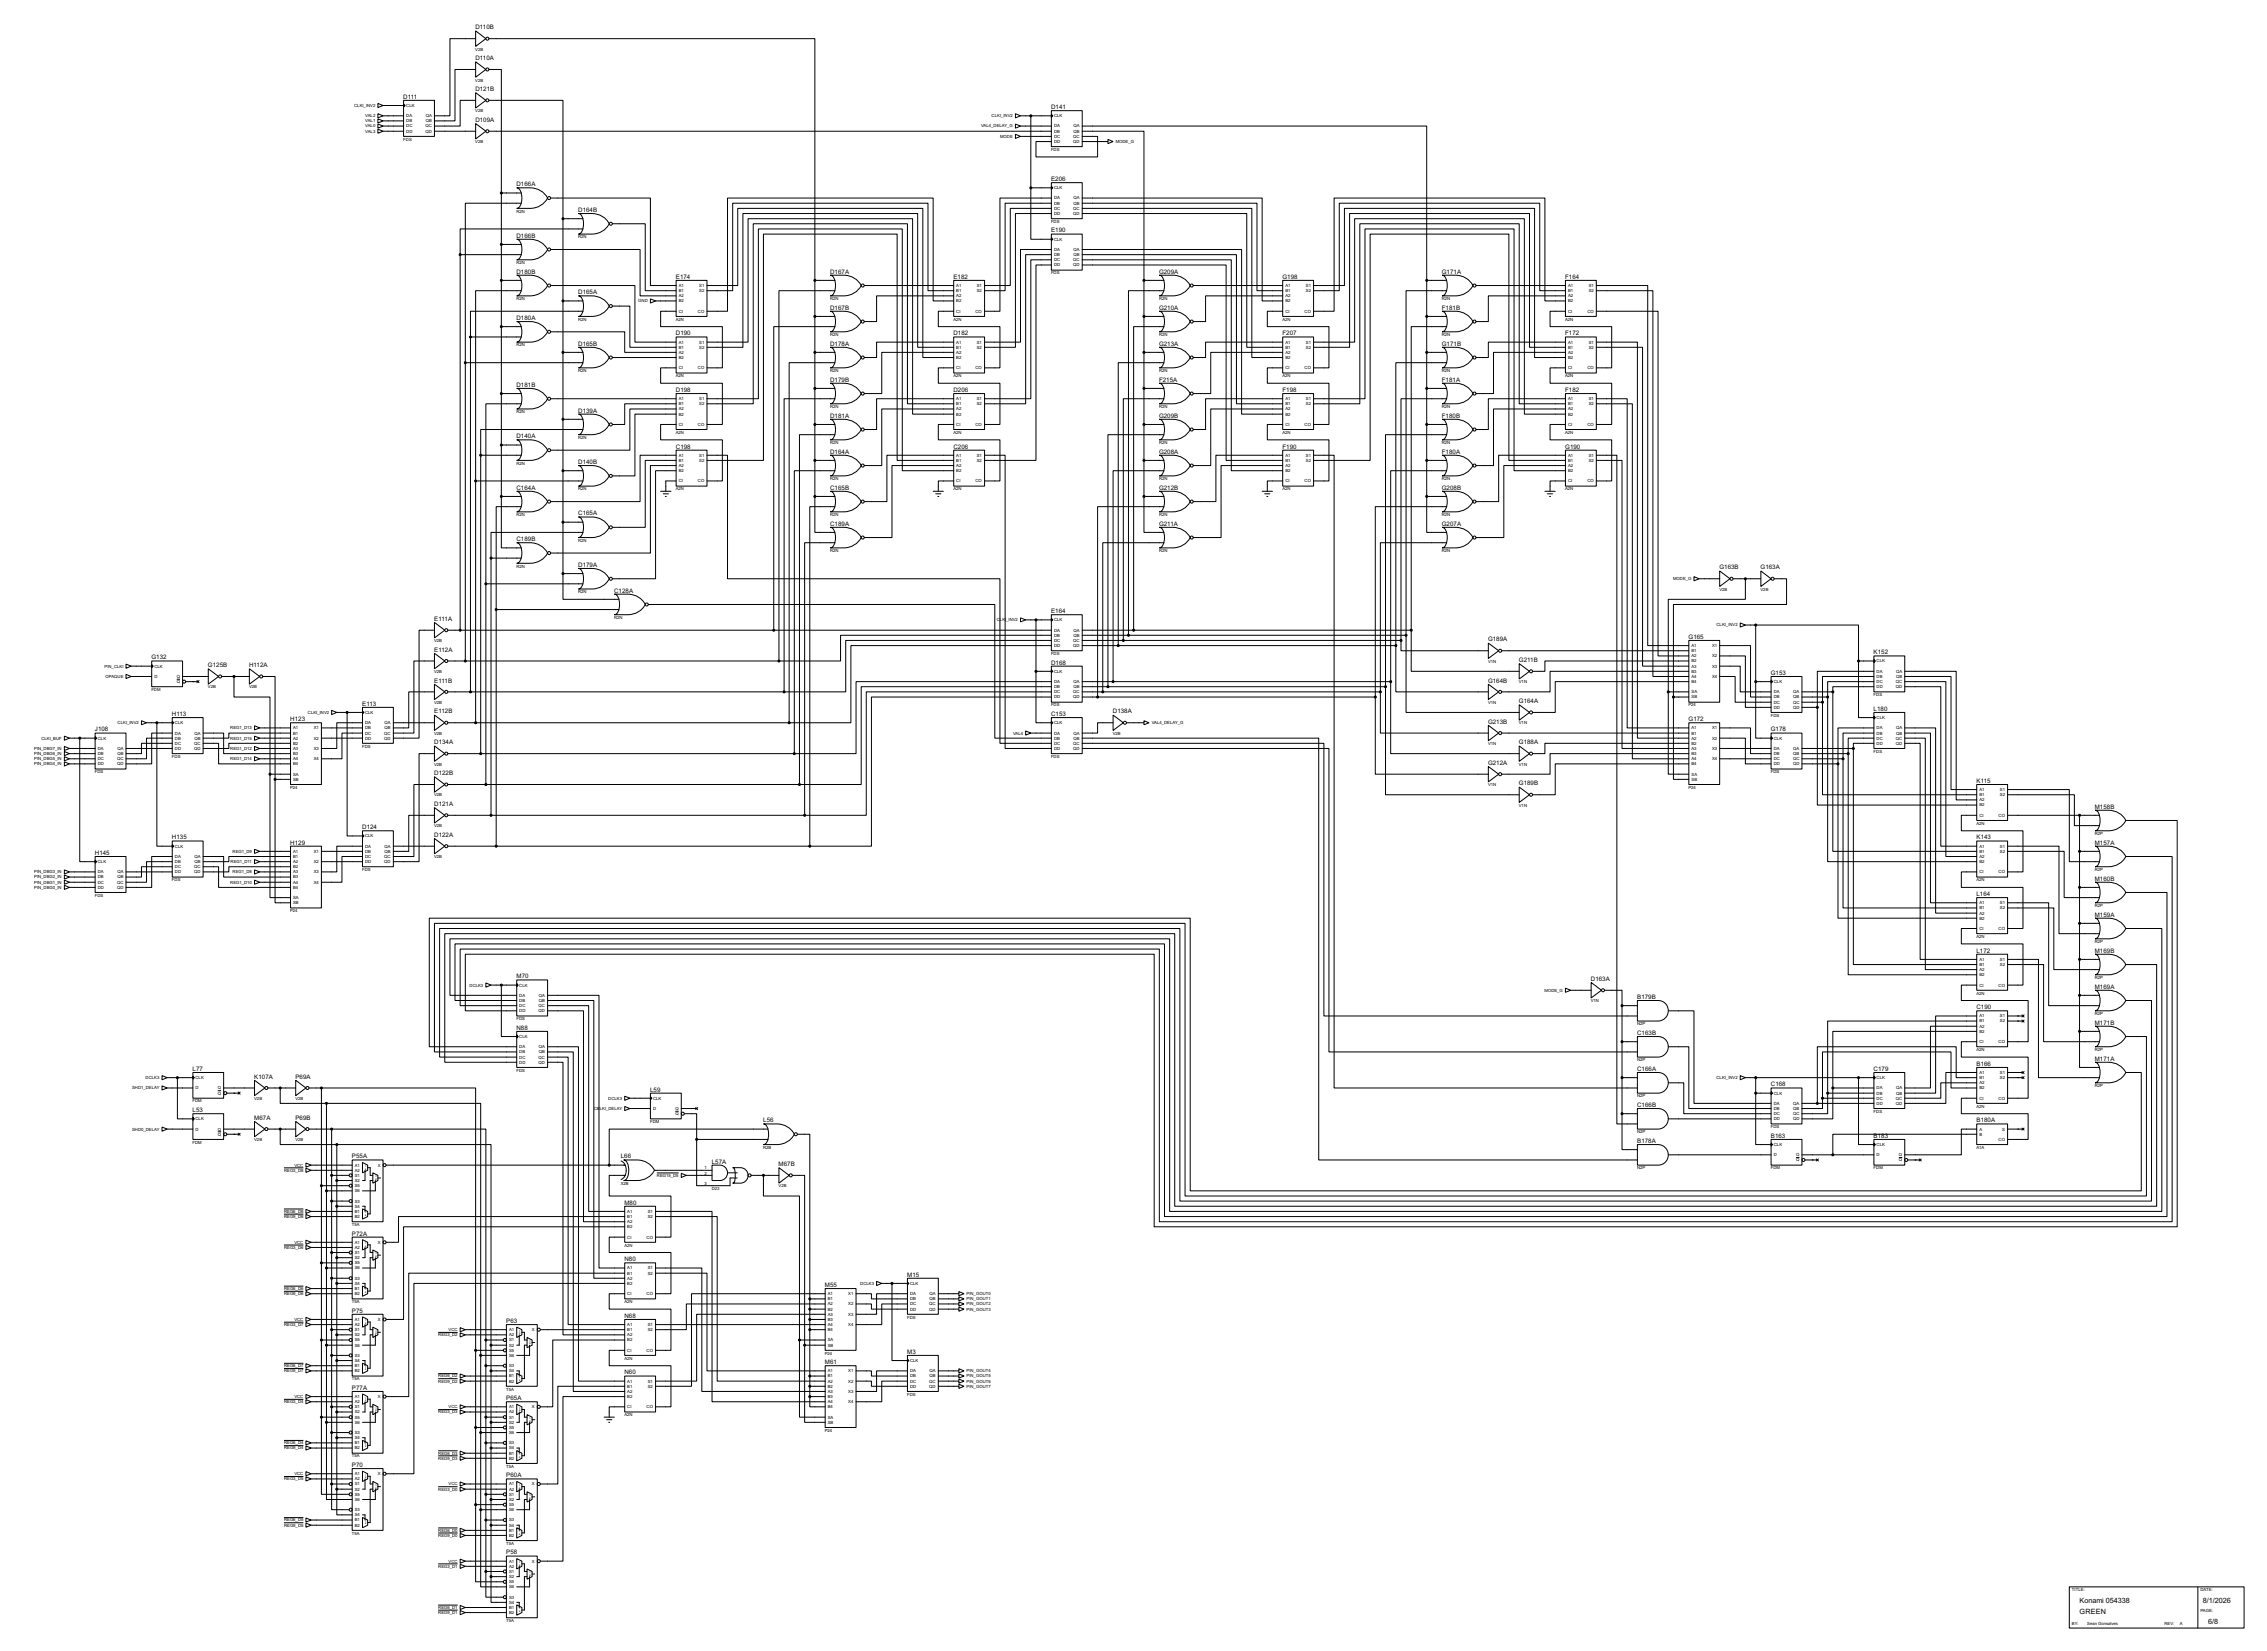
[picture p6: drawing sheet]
<svg xmlns="http://www.w3.org/2000/svg" width="1120mm" height="815mm" viewBox="0 0 1120 815" stroke-linecap="round" stroke-linejoin="round" font-family="sans-serif">
<defs><g id="words">
<g font-size="4">
<text x="1028" y="792">Konami 054338</text>
<text x="1088" y="792">8/1/2026</text>
<text x="1028" y="797">GREEN</text>
<text x="1091" y="802">6/8</text>
</g>
<g font-size="3.4">
<text x="235" y="14">D110B</text>
<text x="235" y="30">D110A</text>
<text x="235" y="45">D121B</text>
<text x="199" y="49">D111</text>
<text x="519" y="54">D141</text>
<text x="235" y="60">D109A</text>
<text x="519" y="89">E206</text>
<text x="255" y="92">D166A</text>
<text x="286" y="105">D164B</text>
<text x="255" y="117">D166B</text>
<text x="519" y="115">E190</text>
<text x="255" y="135">D180B</text>
<text x="334" y="138">E174</text>
<text x="410" y="135">D167A</text>
<text x="471" y="138">E182</text>
<text x="573" y="135">G209A</text>
<text x="634" y="138">G198</text>
<text x="712" y="135">G171A</text>
<text x="773" y="138">F164</text>
<text x="286" y="145">D165A</text>
<text x="410" y="153">D167B</text>
<text x="573" y="153">G210A</text>
<text x="712" y="153">F181B</text>
<text x="255" y="158">D180A</text>
<text x="334" y="166">D190</text>
<text x="471" y="166">D182</text>
<text x="634" y="166">F207</text>
<text x="773" y="166">F172</text>
<text x="286" y="171">D165B</text>
<text x="410" y="171">D178A</text>
<text x="573" y="171">G213A</text>
<text x="712" y="171">G171B</text>
<text x="255" y="191">D181B</text>
<text x="410" y="188">D179B</text>
<text x="573" y="188">F215A</text>
<text x="712" y="188">F181A</text>
<text x="334" y="194">D198</text>
<text x="471" y="194">D206</text>
<text x="634" y="194">F198</text>
<text x="773" y="194">F182</text>
<text x="286" y="204">D139A</text>
<text x="410" y="206">D181A</text>
<text x="573" y="206">G209B</text>
<text x="712" y="206">F180B</text>
<text x="255" y="216">D140A</text>
<text x="334" y="222">C198</text>
<text x="471" y="222">C206</text>
<text x="634" y="222">F190</text>
<text x="773" y="222">G190</text>
<text x="410" y="224">D164A</text>
<text x="573" y="224">G208A</text>
<text x="712" y="224">F180A</text>
<text x="286" y="229">D140B</text>
<text x="255" y="242">C164A</text>
<text x="410" y="242">C165B</text>
<text x="573" y="242">G212B</text>
<text x="712" y="242">G208B</text>
<text x="286" y="255">C165A</text>
<text x="410" y="260">C189A</text>
<text x="573" y="260">G211A</text>
<text x="712" y="260">G207A</text>
<text x="255" y="267">C189B</text>
<text x="286" y="280">D179A</text>
<text x="850" y="281">G163B</text>
<text x="870" y="281">G163A</text>
<text x="303" y="293">C128A</text>
<text x="519" y="303">E164</text>
<text x="215" y="307">E111A</text>
<text x="735" y="317">G189A</text>
<text x="834" y="315">G165</text>
<text x="215" y="322">E112A</text>
<text x="926" y="323">K152</text>
<text x="75" y="326">G132</text>
<text x="103" y="329">G125B</text>
<text x="123" y="329">H112A</text>
<text x="519" y="328">D168</text>
<text x="750" y="327">G211B</text>
<text x="875" y="333">G153</text>
<text x="215" y="337">E111B</text>
<text x="735" y="337">G164B</text>
<text x="750" y="347">G164A</text>
<text x="85" y="354">H113</text>
<text x="179" y="349">E113</text>
<text x="215" y="352">E112B</text>
<text x="519" y="354">C153</text>
<text x="550" y="352">D138A</text>
<text x="926" y="351">L180</text>
<text x="143" y="356">H123</text>
<text x="735" y="357">G213B</text>
<text x="834" y="356">G172</text>
<text x="47" y="361">J108</text>
<text x="875" y="361">G178</text>
<text x="215" y="368">D134A</text>
<text x="750" y="368">G188A</text>
<text x="735" y="378">G212A</text>
<text x="215" y="383">D122B</text>
<text x="750" y="388">G189B</text>
<text x="977" y="387">K115</text>
<text x="215" y="398">D121A</text>
<text x="1035" y="399">M158B</text>
<text x="179" y="409">D124</text>
<text x="215" y="413">D122A</text>
<text x="85" y="415">H135</text>
<text x="143" y="417">H129</text>
<text x="977" y="415">K143</text>
<text x="1035" y="417">M157A</text>
<text x="47" y="422">H145</text>
<text x="1035" y="435">M160B</text>
<text x="977" y="442">L164</text>
<text x="1035" y="453">M159A</text>
<text x="977" y="470">L172</text>
<text x="1035" y="470">M169B</text>
<text x="255" y="483">M70</text>
<text x="786" y="484">D163A</text>
<text x="1035" y="488">M169A</text>
<text x="809" y="493">B179B</text>
<text x="977" y="498">C190</text>
<text x="255" y="509">N88</text>
<text x="1035" y="506">M171B</text>
<text x="809" y="511">C163B</text>
<text x="977" y="526">B166</text>
<text x="1035" y="524">M171A</text>
<text x="95" y="529">L77</text>
<text x="126" y="533">K107A</text>
<text x="146" y="533">P69A</text>
<text x="809" y="529">C166A</text>
<text x="926" y="529">C179</text>
<text x="321" y="539">L59</text>
<text x="875" y="536">C168</text>
<text x="95" y="549">L53</text>
<text x="809" y="547">C166B</text>
<text x="126" y="553">M67A</text>
<text x="146" y="553">P69B</text>
<text x="377" y="554">L56</text>
<text x="977" y="554">B180A</text>
<text x="875" y="562">B163</text>
<text x="926" y="562">B183</text>
<text x="809" y="564">B178A</text>
<text x="174" y="572">P55A</text>
<text x="307" y="572">L66</text>
<text x="352" y="575">L57A</text>
<text x="385" y="576">M67B</text>
<text x="309" y="595">M80</text>
<text x="174" y="610">P72A</text>
<text x="309" y="623">N80</text>
<text x="408" y="636">M55</text>
<text x="448" y="630">M15</text>
<text x="174" y="648">P75</text>
<text x="250" y="653">P63</text>
<text x="309" y="651">N68</text>
<text x="448" y="669">M3</text>
<text x="408" y="674">M61</text>
<text x="309" y="679">N60</text>
<text x="174" y="686">P77A</text>
<text x="250" y="691">P65A</text>
<text x="174" y="724">P70</text>
<text x="250" y="730">P60A</text>
<text x="250" y="768">P58</text>
</g>
<g font-size="2.4">
<text x="235" y="25">V2B</text>
<text x="235" y="40">V2B</text>
<text x="175" y="53">CLKI_INV2</text>
<text x="201" y="53">CLK</text>
<text x="180" y="58">VAL2</text>
<text x="201" y="58">DA</text>
<text x="210" y="58">QA</text>
<text x="235" y="55">V2B</text>
<text x="490" y="58">CLKI_INV2</text>
<text x="521" y="58">CLK</text>
<text x="180" y="60">VAL1</text>
<text x="180" y="63">VAL0</text>
<text x="180" y="65">VAL3</text>
<text x="201" y="60">DB</text>
<text x="201" y="63">DC</text>
<text x="201" y="65">DD</text>
<text x="210" y="63">QC</text>
<text x="210" y="65">QD</text>
<text x="210" y="60">QB</text>
<text x="485" y="63">VAL4_DELAY_G</text>
<text x="521" y="63">DA</text>
<text x="521" y="65">DB</text>
<text x="530" y="63">QA</text>
<text x="530" y="65">QB</text>
<text x="199" y="69">FDS</text>
<text x="235" y="71">V2B</text>
<text x="494" y="68">MODE</text>
<text x="521" y="68">DC</text>
<text x="521" y="71">DD</text>
<text x="530" y="68">QC</text>
<text x="530" y="71">QD</text>
<text x="551" y="71">MODE_G</text>
<text x="519" y="75">FDS</text>
<text x="521" y="93">CLK</text>
<text x="521" y="99">DA</text>
<text x="521" y="101">DB</text>
<text x="530" y="99">QA</text>
<text x="530" y="101">QB</text>
<text x="255" y="105">R2N</text>
<text x="521" y="104">DC</text>
<text x="521" y="106">DD</text>
<text x="530" y="104">QC</text>
<text x="530" y="106">QD</text>
<text x="519" y="110">FDS</text>
<text x="286" y="118">R2N</text>
<text x="521" y="119">CLK</text>
<text x="521" y="124">DA</text>
<text x="530" y="124">QA</text>
<text x="255" y="130">R2N</text>
<text x="521" y="126">DB</text>
<text x="521" y="129">DC</text>
<text x="521" y="132">DD</text>
<text x="530" y="129">QC</text>
<text x="530" y="132">QD</text>
<text x="530" y="126">QB</text>
<text x="519" y="135">FDS</text>
<text x="335" y="142">A1</text>
<text x="345" y="142">S1</text>
<text x="472" y="142">A1</text>
<text x="483" y="142">S1</text>
<text x="635" y="142">A1</text>
<text x="645" y="142">S1</text>
<text x="775" y="142">A1</text>
<text x="785" y="142">S1</text>
<text x="255" y="148">R2N</text>
<text x="315" y="149">GND</text>
<text x="335" y="147">A2</text>
<text x="335" y="144">B1</text>
<text x="335" y="149">B2</text>
<text x="345" y="144">S2</text>
<text x="410" y="148">R2N</text>
<text x="472" y="147">A2</text>
<text x="472" y="144">B1</text>
<text x="472" y="149">B2</text>
<text x="483" y="144">S2</text>
<text x="573" y="148">R2N</text>
<text x="635" y="147">A2</text>
<text x="635" y="144">B1</text>
<text x="635" y="149">B2</text>
<text x="645" y="144">S2</text>
<text x="712" y="148">R2N</text>
<text x="775" y="147">A2</text>
<text x="775" y="144">B1</text>
<text x="775" y="149">B2</text>
<text x="785" y="144">S2</text>
<text x="335" y="154">CI</text>
<text x="345" y="154">CO</text>
<text x="472" y="154">CI</text>
<text x="482" y="154">CO</text>
<text x="635" y="154">CI</text>
<text x="645" y="154">CO</text>
<text x="775" y="154">CI</text>
<text x="784" y="154">CO</text>
<text x="286" y="158">R2N</text>
<text x="334" y="158">A2N</text>
<text x="471" y="158">A2N</text>
<text x="634" y="158">A2N</text>
<text x="773" y="158">A2N</text>
<text x="410" y="166">R2N</text>
<text x="573" y="166">R2N</text>
<text x="712" y="166">R2N</text>
<text x="255" y="171">R2N</text>
<text x="335" y="170">A1</text>
<text x="335" y="172">B1</text>
<text x="345" y="172">S2</text>
<text x="345" y="170">S1</text>
<text x="472" y="170">A1</text>
<text x="472" y="172">B1</text>
<text x="483" y="172">S2</text>
<text x="483" y="170">S1</text>
<text x="635" y="170">A1</text>
<text x="635" y="172">B1</text>
<text x="645" y="172">S2</text>
<text x="645" y="170">S1</text>
<text x="775" y="170">A1</text>
<text x="775" y="172">B1</text>
<text x="785" y="172">S2</text>
<text x="785" y="170">S1</text>
<text x="335" y="175">A2</text>
<text x="335" y="177">B2</text>
<text x="472" y="175">A2</text>
<text x="472" y="177">B2</text>
<text x="635" y="175">A2</text>
<text x="635" y="177">B2</text>
<text x="775" y="175">A2</text>
<text x="775" y="177">B2</text>
<text x="286" y="184">R2N</text>
<text x="335" y="182">CI</text>
<text x="345" y="182">CO</text>
<text x="410" y="184">R2N</text>
<text x="472" y="182">CI</text>
<text x="482" y="182">CO</text>
<text x="573" y="184">R2N</text>
<text x="635" y="182">CI</text>
<text x="645" y="182">CO</text>
<text x="712" y="184">R2N</text>
<text x="775" y="182">CI</text>
<text x="784" y="182">CO</text>
<text x="334" y="186">A2N</text>
<text x="471" y="186">A2N</text>
<text x="634" y="186">A2N</text>
<text x="773" y="186">A2N</text>
<text x="335" y="198">A1</text>
<text x="345" y="198">S1</text>
<text x="472" y="198">A1</text>
<text x="483" y="198">S1</text>
<text x="635" y="198">A1</text>
<text x="645" y="198">S1</text>
<text x="775" y="198">A1</text>
<text x="785" y="198">S1</text>
<text x="335" y="203">A2</text>
<text x="335" y="200">B1</text>
<text x="345" y="200">S2</text>
<text x="410" y="202">R2N</text>
<text x="472" y="203">A2</text>
<text x="472" y="200">B1</text>
<text x="483" y="200">S2</text>
<text x="573" y="202">R2N</text>
<text x="635" y="203">A2</text>
<text x="635" y="200">B1</text>
<text x="645" y="200">S2</text>
<text x="712" y="202">R2N</text>
<text x="775" y="203">A2</text>
<text x="775" y="200">B1</text>
<text x="785" y="200">S2</text>
<text x="255" y="204">R2N</text>
<text x="335" y="205">B2</text>
<text x="472" y="205">B2</text>
<text x="635" y="205">B2</text>
<text x="775" y="205">B2</text>
<text x="334" y="214">A2N</text>
<text x="335" y="210">CI</text>
<text x="345" y="210">CO</text>
<text x="471" y="214">A2N</text>
<text x="472" y="210">CI</text>
<text x="482" y="210">CO</text>
<text x="634" y="214">A2N</text>
<text x="635" y="210">CI</text>
<text x="645" y="210">CO</text>
<text x="773" y="214">A2N</text>
<text x="775" y="210">CI</text>
<text x="784" y="210">CO</text>
<text x="286" y="217">R2N</text>
<text x="410" y="219">R2N</text>
<text x="573" y="219">R2N</text>
<text x="712" y="219">R2N</text>
<text x="335" y="226">A1</text>
<text x="345" y="226">S1</text>
<text x="472" y="226">A1</text>
<text x="483" y="226">S1</text>
<text x="635" y="226">A1</text>
<text x="645" y="226">S1</text>
<text x="775" y="226">A1</text>
<text x="785" y="226">S1</text>
<text x="255" y="229">R2N</text>
<text x="335" y="231">A2</text>
<text x="335" y="228">B1</text>
<text x="335" y="233">B2</text>
<text x="345" y="228">S2</text>
<text x="472" y="231">A2</text>
<text x="472" y="228">B1</text>
<text x="472" y="233">B2</text>
<text x="483" y="228">S2</text>
<text x="635" y="231">A2</text>
<text x="635" y="228">B1</text>
<text x="635" y="233">B2</text>
<text x="645" y="228">S2</text>
<text x="775" y="231">A2</text>
<text x="775" y="228">B1</text>
<text x="775" y="233">B2</text>
<text x="785" y="228">S2</text>
<text x="335" y="238">CI</text>
<text x="345" y="238">CO</text>
<text x="410" y="237">R2N</text>
<text x="472" y="238">CI</text>
<text x="482" y="238">CO</text>
<text x="573" y="237">R2N</text>
<text x="635" y="238">CI</text>
<text x="645" y="238">CO</text>
<text x="712" y="237">R2N</text>
<text x="775" y="238">CI</text>
<text x="784" y="238">CO</text>
<text x="286" y="242">R2N</text>
<text x="334" y="242">A2N</text>
<text x="471" y="242">A2N</text>
<text x="634" y="242">A2N</text>
<text x="773" y="242">A2N</text>
<text x="255" y="255">R2N</text>
<text x="410" y="255">R2N</text>
<text x="573" y="255">R2N</text>
<text x="712" y="255">R2N</text>
<text x="286" y="268">R2N</text>
<text x="410" y="273">R2N</text>
<text x="573" y="273">R2N</text>
<text x="712" y="273">R2N</text>
<text x="255" y="280">R2N</text>
<text x="827" y="286">MODE_G</text>
<text x="286" y="293">R2N</text>
<text x="849" y="292">V2B</text>
<text x="870" y="292">V2B</text>
<text x="303" y="306">R2N</text>
<text x="492" y="307">CLK</text>
<text x="497" y="307">I</text>
<text x="497" y="307">_INV2</text>
<text x="521" y="307">CLK</text>
<text x="521" y="312">DA</text>
<text x="530" y="312">QA</text>
<text x="848" y="309">CLKI_INV2</text>
<text x="214" y="317">V2B</text>
<text x="521" y="314">DB</text>
<text x="521" y="317">DC</text>
<text x="530" y="317">QC</text>
<text x="530" y="314">QB</text>
<text x="519" y="323">FDS</text>
<text x="521" y="320">DD</text>
<text x="530" y="320">QD</text>
<text x="836" y="320">A1</text>
<text x="836" y="322">B1</text>
<text x="846" y="320">X1</text>
<text x="52" y="330">PIN_CLKI</text>
<text x="76" y="330">CLK</text>
<text x="735" y="327">V1N</text>
<text x="836" y="325">A2</text>
<text x="836" y="327">B2</text>
<text x="836" y="330">A3</text>
<text x="846" y="325">X2</text>
<text x="846" y="330">X3</text>
<text x="927" y="327">CLK</text>
<text x="52" y="335">OPAQUE</text>
<text x="76" y="335">D</text>
<text x="87" y="335">Q</text>
<text x="214" y="332">V2B</text>
<text x="521" y="332">CLK</text>
<text x="836" y="332">B3</text>
<text x="836" y="335">A4</text>
<text x="846" y="335">X4</text>
<text x="927" y="332">DA</text>
<text x="927" y="335">DB</text>
<text x="937" y="332">QA</text>
<text x="937" y="335">QB</text>
<text x="75" y="341">FDM</text>
<text x="87" y="337">Q</text>
<text x="103" y="340">V2B</text>
<text x="123" y="340">V2B</text>
<text x="521" y="337">DA</text>
<text x="521" y="340">DB</text>
<text x="530" y="337">QA</text>
<text x="530" y="340">QB</text>
<text x="750" y="337">V1N</text>
<text x="836" y="337">B4</text>
<text x="876" y="337">CLK</text>
<text x="927" y="337">DC</text>
<text x="927" y="340">DD</text>
<text x="937" y="337">QC</text>
<text x="937" y="340">QD</text>
<text x="214" y="348">V2B</text>
<text x="521" y="342">DC</text>
<text x="521" y="345">DD</text>
<text x="530" y="342">QC</text>
<text x="530" y="345">QD</text>
<text x="735" y="348">V1N</text>
<text x="836" y="342">SA</text>
<text x="836" y="345">SB</text>
<text x="876" y="342">DA</text>
<text x="876" y="345">DB</text>
<text x="876" y="347">DC</text>
<text x="886" y="347">QC</text>
<text x="886" y="342">QA</text>
<text x="886" y="345">QB</text>
<text x="926" y="344">FDS</text>
<text x="152" y="353">CLKI_INV2</text>
<text x="180" y="353">CLK</text>
<text x="519" y="349">FDS</text>
<text x="834" y="349">P24</text>
<text x="875" y="354">FDS</text>
<text x="876" y="350">DD</text>
<text x="886" y="350">QD</text>
<text x="58" y="358">CLKI_INV2</text>
<text x="86" y="358">CLK</text>
<text x="180" y="358">DA</text>
<text x="190" y="358">QA</text>
<text x="521" y="358">CLK</text>
<text x="569" y="358">VAL4_DELAY_G</text>
<text x="750" y="358">V1N</text>
<text x="927" y="355">CLK</text>
<text x="20" y="365">CLKI_BUF</text>
<text x="48" y="365">CLK</text>
<text x="86" y="363">DA</text>
<text x="86" y="365">DB</text>
<text x="96" y="363">QA</text>
<text x="96" y="365">QB</text>
<text x="114" y="360">REG1_D13</text>
<text x="114" y="365">REG1_D15</text>
<text x="145" y="360">A1</text>
<text x="145" y="365">A2</text>
<text x="145" y="363">B1</text>
<text x="155" y="360">X1</text>
<text x="155" y="365">X2</text>
<text x="180" y="360">DB</text>
<text x="180" y="363">DC</text>
<text x="180" y="365">DD</text>
<text x="190" y="363">QC</text>
<text x="190" y="365">QD</text>
<text x="190" y="360">QB</text>
<text x="214" y="363">V2B</text>
<text x="501" y="363">VAL4</text>
<text x="521" y="363">DA</text>
<text x="521" y="365">DB</text>
<text x="530" y="363">QA</text>
<text x="530" y="365">QB</text>
<text x="550" y="363">V2B</text>
<text x="836" y="360">A1</text>
<text x="836" y="365">A2</text>
<text x="836" y="363">B1</text>
<text x="846" y="360">X1</text>
<text x="846" y="365">X2</text>
<text x="876" y="365">CLK</text>
<text x="927" y="360">DA</text>
<text x="927" y="363">DB</text>
<text x="927" y="365">DC</text>
<text x="937" y="365">QC</text>
<text x="937" y="360">QA</text>
<text x="937" y="363">QB</text>
<text x="17" y="370">PIN_DBG7_IN</text>
<text x="48" y="370">DA</text>
<text x="58" y="370">QA</text>
<text x="86" y="368">DC</text>
<text x="86" y="370">DD</text>
<text x="96" y="368">QC</text>
<text x="96" y="370">QD</text>
<text x="114" y="370">REG1_D12</text>
<text x="145" y="368">B2</text>
<text x="145" y="370">A3</text>
<text x="155" y="370">X3</text>
<text x="179" y="369">FDS</text>
<text x="521" y="368">DC</text>
<text x="521" y="370">DD</text>
<text x="530" y="368">QC</text>
<text x="530" y="370">QD</text>
<text x="735" y="368">V1N</text>
<text x="836" y="368">B2</text>
<text x="836" y="370">A3</text>
<text x="846" y="370">X3</text>
<text x="876" y="370">DA</text>
<text x="886" y="370">QA</text>
<text x="926" y="372">FDS</text>
<text x="927" y="368">DD</text>
<text x="937" y="368">QD</text>
<text x="17" y="373">PIN_DBG6_IN</text>
<text x="17" y="375">PIN_DBG5_IN</text>
<text x="17" y="378">PIN_DBG4_IN</text>
<text x="48" y="373">DB</text>
<text x="48" y="375">DC</text>
<text x="48" y="378">DD</text>
<text x="58" y="375">QC</text>
<text x="58" y="378">QD</text>
<text x="58" y="373">QB</text>
<text x="85" y="374">FDS</text>
<text x="114" y="375">REG1_D14</text>
<text x="145" y="373">B3</text>
<text x="145" y="375">A4</text>
<text x="145" y="378">B4</text>
<text x="155" y="375">X4</text>
<text x="519" y="374">FDS</text>
<text x="836" y="373">B3</text>
<text x="836" y="375">A4</text>
<text x="836" y="378">B4</text>
<text x="846" y="375">X4</text>
<text x="876" y="373">DB</text>
<text x="876" y="375">DC</text>
<text x="876" y="378">DD</text>
<text x="886" y="375">QC</text>
<text x="886" y="378">QD</text>
<text x="886" y="373">QB</text>
<text x="47" y="382">FDS</text>
<text x="145" y="383">SA</text>
<text x="214" y="378">V2B</text>
<text x="750" y="378">V1N</text>
<text x="836" y="383">SA</text>
<text x="875" y="382">FDS</text>
<text x="143" y="389">P24</text>
<text x="145" y="386">SB</text>
<text x="735" y="388">V1N</text>
<text x="834" y="389">P24</text>
<text x="836" y="386">SB</text>
<text x="214" y="393">V2B</text>
<text x="978" y="391">A1</text>
<text x="978" y="396">A2</text>
<text x="978" y="393">B1</text>
<text x="988" y="393">S2</text>
<text x="988" y="391">S1</text>
<text x="750" y="398">V1N</text>
<text x="978" y="398">B2</text>
<text x="976" y="407">A2N</text>
<text x="978" y="403">CI</text>
<text x="987" y="403">CO</text>
<text x="180" y="414">CLK</text>
<text x="214" y="409">V2B</text>
<text x="1035" y="412">R2P</text>
<text x="86" y="419">CLK</text>
<text x="180" y="419">DA</text>
<text x="190" y="419">QA</text>
<text x="978" y="419">A1</text>
<text x="988" y="419">S1</text>
<text x="86" y="424">DA</text>
<text x="96" y="424">QA</text>
<text x="115" y="421">REG1_D9</text>
<text x="145" y="421">A1</text>
<text x="145" y="424">B1</text>
<text x="155" y="421">X1</text>
<text x="180" y="421">DB</text>
<text x="180" y="424">DC</text>
<text x="190" y="424">QC</text>
<text x="190" y="421">QB</text>
<text x="214" y="424">V2B</text>
<text x="978" y="424">A2</text>
<text x="978" y="421">B1</text>
<text x="988" y="421">S2</text>
<text x="17" y="431">PIN_DBG3_IN</text>
<text x="48" y="426">CLK</text>
<text x="48" y="431">DA</text>
<text x="58" y="431">QA</text>
<text x="86" y="426">DB</text>
<text x="86" y="429">DC</text>
<text x="86" y="431">DD</text>
<text x="96" y="429">QC</text>
<text x="96" y="431">QD</text>
<text x="96" y="426">QB</text>
<text x="114" y="426">REG1_D11</text>
<text x="115" y="431">REG1_D8</text>
<text x="145" y="426">A2</text>
<text x="145" y="429">B2</text>
<text x="145" y="431">A3</text>
<text x="155" y="426">X2</text>
<text x="155" y="431">X3</text>
<text x="179" y="430">FDS</text>
<text x="180" y="426">DD</text>
<text x="190" y="426">QD</text>
<text x="978" y="426">B2</text>
<text x="978" y="431">CI</text>
<text x="987" y="431">CO</text>
<text x="1035" y="430">R2P</text>
<text x="17" y="434">PIN_DBG2_IN</text>
<text x="17" y="436">PIN_DBG1_IN</text>
<text x="48" y="434">DB</text>
<text x="48" y="436">DC</text>
<text x="58" y="436">QC</text>
<text x="58" y="434">QB</text>
<text x="85" y="435">FDS</text>
<text x="114" y="436">REG1_D10</text>
<text x="145" y="434">B3</text>
<text x="145" y="436">A4</text>
<text x="155" y="436">X4</text>
<text x="976" y="435">A2N</text>
<text x="17" y="439">PIN_DBG0_IN</text>
<text x="47" y="443">FDS</text>
<text x="48" y="439">DD</text>
<text x="58" y="439">QD</text>
<text x="145" y="444">SA</text>
<text x="145" y="439">B4</text>
<text x="145" y="447">SB</text>
<text x="978" y="447">A1</text>
<text x="978" y="449">B1</text>
<text x="988" y="449">S2</text>
<text x="988" y="447">S1</text>
<text x="1035" y="448">R2P</text>
<text x="143" y="450">P24</text>
<text x="978" y="452">A2</text>
<text x="978" y="454">B2</text>
<text x="978" y="459">CI</text>
<text x="987" y="459">CO</text>
<text x="976" y="463">A2N</text>
<text x="1035" y="466">R2P</text>
<text x="978" y="474">A1</text>
<text x="978" y="480">A2</text>
<text x="978" y="477">B1</text>
<text x="988" y="477">S2</text>
<text x="988" y="474">S1</text>
<text x="978" y="482">B2</text>
<text x="1035" y="483">R2P</text>
<text x="232" y="487">DCLK3</text>
<text x="257" y="487">CLK</text>
<text x="763" y="490">MODE_G</text>
<text x="976" y="491">A2N</text>
<text x="978" y="487">CI</text>
<text x="987" y="487">CO</text>
<text x="257" y="492">DA</text>
<text x="257" y="495">DB</text>
<text x="257" y="497">DC</text>
<text x="266" y="497">QC</text>
<text x="266" y="492">QA</text>
<text x="266" y="495">QB</text>
<text x="786" y="495">V1N</text>
<text x="255" y="504">FDS</text>
<text x="257" y="500">DD</text>
<text x="266" y="500">QD</text>
<text x="978" y="502">A1</text>
<text x="988" y="502">S1</text>
<text x="1035" y="501">R2P</text>
<text x="809" y="506">N2P</text>
<text x="978" y="507">A2</text>
<text x="978" y="505">B1</text>
<text x="988" y="505">S2</text>
<text x="257" y="513">CLK</text>
<text x="978" y="510">B2</text>
<text x="978" y="515">CI</text>
<text x="987" y="515">CO</text>
<text x="257" y="518">DA</text>
<text x="257" y="520">DB</text>
<text x="266" y="518">QA</text>
<text x="266" y="520">QB</text>
<text x="976" y="519">A2N</text>
<text x="1035" y="519">R2P</text>
<text x="257" y="523">DC</text>
<text x="257" y="525">DD</text>
<text x="266" y="523">QC</text>
<text x="266" y="525">QD</text>
<text x="809" y="524">N2P</text>
<text x="72" y="533">DCLK3</text>
<text x="97" y="533">CLK</text>
<text x="255" y="529">FDS</text>
<text x="848" y="533">CLKI_INV2</text>
<text x="927" y="533">CLK</text>
<text x="978" y="530">A1</text>
<text x="978" y="533">B1</text>
<text x="988" y="533">S2</text>
<text x="988" y="530">S1</text>
<text x="65" y="538">SHD1_DELAY</text>
<text x="97" y="538">D</text>
<text x="108" y="538">Q</text>
<text x="927" y="538">DA</text>
<text x="937" y="538">QA</text>
<text x="978" y="535">A2</text>
<text x="978" y="538">B2</text>
<text x="1035" y="537">R2P</text>
<text x="95" y="544">FDM</text>
<text x="108" y="541">Q</text>
<text x="126" y="543">V2B</text>
<text x="146" y="543">V2B</text>
<text x="301" y="543">DCLK3</text>
<text x="323" y="543">CLK</text>
<text x="809" y="542">N2P</text>
<text x="876" y="541">CLK</text>
<text x="876" y="546">DA</text>
<text x="886" y="546">QA</text>
<text x="927" y="541">DB</text>
<text x="927" y="543">DC</text>
<text x="927" y="546">DD</text>
<text x="937" y="543">QC</text>
<text x="937" y="546">QD</text>
<text x="937" y="541">QB</text>
<text x="978" y="543">CI</text>
<text x="987" y="543">CO</text>
<text x="293" y="548">CB</text>
<text x="296" y="548">LKI_DELAY</text>
<text x="323" y="548">D</text>
<text x="334" y="548">Q</text>
<text x="334" y="551">Q</text>
<text x="876" y="548">DB</text>
<text x="876" y="551">DC</text>
<text x="886" y="551">QC</text>
<text x="886" y="548">QB</text>
<text x="926" y="550">FDS</text>
<text x="976" y="547">A2N</text>
<text x="97" y="553">CLK</text>
<text x="321" y="555">FDM</text>
<text x="875" y="557">FDS</text>
<text x="876" y="553">DD</text>
<text x="886" y="553">QD</text>
<text x="65" y="558">SHD0_DELAY</text>
<text x="97" y="558">D</text>
<text x="108" y="558">Q</text>
<text x="108" y="561">Q</text>
<text x="126" y="563">V2B</text>
<text x="146" y="563">V2B</text>
<text x="809" y="560">N2P</text>
<text x="978" y="558">A</text>
<text x="978" y="561">B</text>
<text x="987" y="563">CO</text>
<text x="989" y="558">S</text>
<text x="95" y="565">FDM</text>
<text x="377" y="567">R2B</text>
<text x="876" y="566">CLK</text>
<text x="927" y="566">CLK</text>
<text x="976" y="567">A1A</text>
<text x="876" y="571">D</text>
<text x="887" y="571">Q</text>
<text x="887" y="574">Q</text>
<text x="927" y="571">D</text>
<text x="938" y="571">Q</text>
<text x="938" y="574">Q</text>
<text x="140" y="579">REG3_D8</text>
<text x="145" y="576">VCC</text>
<text x="175" y="576">A1</text>
<text x="175" y="579">A2</text>
<text x="175" y="581">S1</text>
<text x="187" y="576">X</text>
<text x="325" y="581">REG15_D5</text>
<text x="348" y="578">1</text>
<text x="348" y="580">2</text>
<text x="809" y="577">N2P</text>
<text x="875" y="577">FDM</text>
<text x="926" y="577">FDM</text>
<text x="175" y="584">S2</text>
<text x="175" y="586">S5</text>
<text x="307" y="585">X2B</text>
<text x="348" y="585">3</text>
<text x="352" y="588">D23</text>
<text x="385" y="586">V2B</text>
<text x="175" y="589">S6</text>
<text x="175" y="594">S3</text>
<text x="140" y="599">REG6_D8</text>
<text x="175" y="596">S4</text>
<text x="175" y="599">B1</text>
<text x="310" y="599">A1</text>
<text x="320" y="599">S1</text>
<text x="140" y="601">REG9_D8</text>
<text x="174" y="605">T5A</text>
<text x="175" y="601">B2</text>
<text x="310" y="604">A2</text>
<text x="310" y="601">B1</text>
<text x="320" y="601">S2</text>
<text x="310" y="607">B2</text>
<text x="310" y="612">CI</text>
<text x="319" y="612">CO</text>
<text x="140" y="617">REG3_D6</text>
<text x="145" y="614">VCC</text>
<text x="175" y="614">A1</text>
<text x="175" y="617">A2</text>
<text x="187" y="614">X</text>
<text x="308" y="616">A2N</text>
<text x="175" y="622">S2</text>
<text x="175" y="619">S1</text>
<text x="175" y="627">S6</text>
<text x="175" y="624">S5</text>
<text x="310" y="627">A1</text>
<text x="310" y="629">B1</text>
<text x="320" y="629">S2</text>
<text x="320" y="627">S1</text>
<text x="175" y="634">S4</text>
<text x="175" y="632">S3</text>
<text x="310" y="632">A2</text>
<text x="310" y="634">B2</text>
<text x="425" y="634">DCLK3</text>
<text x="450" y="634">CLK</text>
<text x="140" y="637">REG6_D6</text>
<text x="140" y="640">REG9_D6</text>
<text x="175" y="640">B2</text>
<text x="175" y="637">B1</text>
<text x="310" y="640">CI</text>
<text x="319" y="640">CO</text>
<text x="409" y="640">A1</text>
<text x="419" y="640">X1</text>
<text x="450" y="640">DA</text>
<text x="459" y="640">QA</text>
<text x="478" y="640">PIN_GOUT0</text>
<text x="174" y="644">T5A</text>
<text x="308" y="644">A2N</text>
<text x="409" y="645">A2</text>
<text x="409" y="642">B1</text>
<text x="409" y="647">B2</text>
<text x="419" y="645">X2</text>
<text x="450" y="642">DB</text>
<text x="450" y="645">DC</text>
<text x="450" y="647">DD</text>
<text x="459" y="645">QC</text>
<text x="459" y="647">QD</text>
<text x="459" y="642">QB</text>
<text x="478" y="642">PIN_GOUT1</text>
<text x="478" y="645">PIN_GOUT2</text>
<text x="478" y="647">PIN_GOUT3</text>
<text x="145" y="652">VCC</text>
<text x="175" y="652">A1</text>
<text x="187" y="652">X</text>
<text x="409" y="650">A3</text>
<text x="409" y="652">B3</text>
<text x="419" y="650">X3</text>
<text x="448" y="651">FDS</text>
<text x="140" y="655">REG3_D7</text>
<text x="175" y="655">A2</text>
<text x="175" y="660">S2</text>
<text x="175" y="657">S1</text>
<text x="217" y="660">REG3_D2</text>
<text x="222" y="657">VCC</text>
<text x="252" y="657">A1</text>
<text x="252" y="660">A2</text>
<text x="263" y="657">X</text>
<text x="310" y="655">A1</text>
<text x="310" y="660">A2</text>
<text x="310" y="657">B1</text>
<text x="320" y="657">S2</text>
<text x="320" y="655">S1</text>
<text x="409" y="655">A4</text>
<text x="409" y="657">B4</text>
<text x="419" y="655">X4</text>
<text x="175" y="665">S6</text>
<text x="175" y="662">S5</text>
<text x="252" y="665">S2</text>
<text x="252" y="662">S1</text>
<text x="310" y="662">B2</text>
<text x="409" y="662">SA</text>
<text x="409" y="665">SB</text>
<text x="175" y="670">S3</text>
<text x="252" y="670">S6</text>
<text x="252" y="668">S5</text>
<text x="308" y="671">A2N</text>
<text x="310" y="668">CI</text>
<text x="319" y="668">CO</text>
<text x="408" y="669">P24</text>
<text x="140" y="675">REG6_D7</text>
<text x="140" y="678">REG9_D7</text>
<text x="175" y="673">S4</text>
<text x="175" y="678">B2</text>
<text x="175" y="675">B1</text>
<text x="252" y="678">S4</text>
<text x="252" y="675">S3</text>
<text x="409" y="678">A1</text>
<text x="419" y="678">X1</text>
<text x="450" y="673">CLK</text>
<text x="450" y="678">DA</text>
<text x="459" y="678">QA</text>
<text x="478" y="678">PIN_GOUT4</text>
<text x="174" y="682">T5A</text>
<text x="217" y="680">REG6_D2</text>
<text x="217" y="683">REG9_D2</text>
<text x="252" y="683">B2</text>
<text x="252" y="680">B1</text>
<text x="310" y="683">A1</text>
<text x="320" y="683">S1</text>
<text x="409" y="683">A2</text>
<text x="409" y="680">B1</text>
<text x="419" y="683">X2</text>
<text x="450" y="680">DB</text>
<text x="450" y="683">DC</text>
<text x="459" y="683">QC</text>
<text x="459" y="680">QB</text>
<text x="478" y="680">PIN_GOUT5</text>
<text x="478" y="683">PIN_GOUT6</text>
<text x="250" y="687">T5A</text>
<text x="310" y="688">A2</text>
<text x="310" y="685">B1</text>
<text x="320" y="685">S2</text>
<text x="409" y="685">B2</text>
<text x="409" y="688">A3</text>
<text x="419" y="688">X3</text>
<text x="448" y="689">FDS</text>
<text x="450" y="685">DD</text>
<text x="459" y="685">QD</text>
<text x="478" y="685">PIN_GOUT7</text>
<text x="140" y="693">REG3_D4</text>
<text x="145" y="690">VCC</text>
<text x="175" y="690">A1</text>
<text x="175" y="693">A2</text>
<text x="175" y="695">S1</text>
<text x="187" y="690">X</text>
<text x="222" y="695">VCC</text>
<text x="252" y="695">A1</text>
<text x="263" y="695">X</text>
<text x="310" y="690">B2</text>
<text x="310" y="695">CI</text>
<text x="319" y="695">CO</text>
<text x="409" y="690">B3</text>
<text x="409" y="693">A4</text>
<text x="409" y="695">B4</text>
<text x="419" y="693">X4</text>
<text x="175" y="698">S2</text>
<text x="175" y="701">S5</text>
<text x="217" y="698">REG3_D3</text>
<text x="252" y="698">A2</text>
<text x="252" y="701">S1</text>
<text x="308" y="699">A2N</text>
<text x="409" y="701">SA</text>
<text x="175" y="703">S6</text>
<text x="252" y="703">S2</text>
<text x="252" y="706">S5</text>
<text x="408" y="707">P24</text>
<text x="409" y="703">SB</text>
<text x="140" y="713">REG6_D4</text>
<text x="175" y="711">S4</text>
<text x="175" y="713">B1</text>
<text x="175" y="708">S3</text>
<text x="252" y="708">S6</text>
<text x="252" y="713">S3</text>
<text x="140" y="716">REG9_D4</text>
<text x="174" y="720">T5A</text>
<text x="175" y="716">B2</text>
<text x="217" y="718">REG6_D3</text>
<text x="252" y="716">S4</text>
<text x="252" y="718">B1</text>
<text x="217" y="721">REG9_D3</text>
<text x="250" y="725">T5A</text>
<text x="252" y="721">B2</text>
<text x="140" y="731">REG3_D5</text>
<text x="145" y="728">VCC</text>
<text x="175" y="728">A1</text>
<text x="175" y="731">A2</text>
<text x="187" y="728">X</text>
<text x="175" y="736">S2</text>
<text x="175" y="734">S1</text>
<text x="217" y="736">REG3_D0</text>
<text x="222" y="734">VCC</text>
<text x="252" y="734">A1</text>
<text x="252" y="736">A2</text>
<text x="263" y="734">X</text>
<text x="175" y="741">S6</text>
<text x="175" y="739">S5</text>
<text x="252" y="741">S2</text>
<text x="252" y="739">S1</text>
<text x="252" y="744">S5</text>
<text x="175" y="749">S4</text>
<text x="175" y="746">S3</text>
<text x="252" y="746">S6</text>
<text x="140" y="751">REG6_D5</text>
<text x="140" y="754">REG9_D5</text>
<text x="175" y="754">B2</text>
<text x="175" y="751">B1</text>
<text x="252" y="754">S4</text>
<text x="252" y="751">S3</text>
<text x="174" y="758">T5A</text>
<text x="217" y="756">REG6_D0</text>
<text x="217" y="759">REG9_D0</text>
<text x="252" y="759">B2</text>
<text x="252" y="756">B1</text>
<text x="250" y="763">T5A</text>
<text x="222" y="772">VCC</text>
<text x="252" y="772">A1</text>
<text x="263" y="772">X</text>
<text x="217" y="774">REG3_D1</text>
<text x="252" y="774">A2</text>
<text x="252" y="779">S2</text>
<text x="252" y="777">S1</text>
<text x="252" y="784">S6</text>
<text x="252" y="782">S5</text>
<text x="1024" y="786">TITLE:</text>
<text x="1087" y="786">DATE:</text>
<text x="252" y="792">S4</text>
<text x="252" y="789">S3</text>
<text x="217" y="794">REG6_D1</text>
<text x="217" y="797">REG9_D1</text>
<text x="252" y="797">B2</text>
<text x="252" y="794">B1</text>
<text x="1087" y="796">PAGE:</text>
<text x="250" y="801">T5A</text>
<text x="1024" y="802">BY:</text>
<text x="1031" y="802">Sean Gonsalves</text>
<text x="1069" y="802">REV:</text>
<text x="1077" y="802">A</text>
</g>
<g font-size="1.2">
<text x="180" y="576">1</text>
<text x="180" y="578">0</text>
<text x="185" y="581">1</text>
<text x="185" y="583">0</text>
<text x="180" y="599">1</text>
<text x="180" y="600">0</text>
<text x="180" y="614">1</text>
<text x="180" y="616">0</text>
<text x="185" y="619">1</text>
<text x="185" y="621">0</text>
<text x="180" y="637">1</text>
<text x="180" y="639">0</text>
<text x="180" y="653">1</text>
<text x="180" y="654">0</text>
<text x="185" y="658">1</text>
<text x="185" y="659">0</text>
<text x="257" y="658">1</text>
<text x="257" y="659">0</text>
<text x="262" y="663">1</text>
<text x="262" y="664">0</text>
<text x="180" y="675">1</text>
<text x="180" y="677">0</text>
<text x="257" y="680">1</text>
<text x="257" y="682">0</text>
<text x="180" y="691">1</text>
<text x="180" y="692">0</text>
<text x="185" y="696">1</text>
<text x="257" y="696">1</text>
<text x="185" y="697">0</text>
<text x="257" y="697">0</text>
<text x="262" y="701">1</text>
<text x="262" y="702">0</text>
<text x="180" y="713">1</text>
<text x="180" y="715">0</text>
<text x="257" y="719">1</text>
<text x="257" y="720">0</text>
<text x="180" y="729">1</text>
<text x="180" y="730">0</text>
<text x="185" y="734">1</text>
<text x="185" y="735">0</text>
<text x="257" y="734">1</text>
<text x="257" y="735">0</text>
<text x="262" y="739">1</text>
<text x="262" y="740">0</text>
<text x="180" y="752">1</text>
<text x="180" y="753">0</text>
<text x="257" y="757">1</text>
<text x="257" y="758">0</text>
<text x="257" y="772">1</text>
<text x="257" y="773">0</text>
<text x="262" y="777">1</text>
<text x="262" y="778">0</text>
<text x="257" y="795">1</text>
<text x="257" y="796">0</text>
</g>
</g></defs>
<g fill="none" stroke="#000" stroke-width=".49">
<path d="M235 15l5 4-5 4zM235 19h-13v38h-7M242 19h161v119M235 31l5 3-5 4zM235 34h-10v26h-10M242 34h6v61M187 51l2 1-2 1zM187 56l2 1-2 1zM187 59l2 1-2 1zM189 52h10M189 57h10M189 60h10"/>
<path d="M199 50h16v17h-16zM199 51l1 1-1 1zM235 46l5 4-5 3zM235 50h-8v12h-12M242 50h36v58M502 56l2 1-2 1zM504 57h15M509 57v36M519 55h16v17h-16zM519 56l1 1-1 1zM187 61l2 1-2 1zM187 64l2 1-2 1z"/>
<path d="M189 65h10M189 62h10M215 65h20M235 61l5 4-5 4zM242 65h277M502 66l2 1-2 1zM502 61l2 1-2 1zM504 67h15M504 62h15M535 62h170v76M535 67h7v11h-30v-8h7M535 65h30v73"/>
<path d="M535 70h12M547 69l3 1-3 1zM248 95h10M248 95v150M255 93h7a10 10 0 0 1 9 5 10 10 0 0 1-9 5h-7a6 6 0 0 0 0-10zM272 98h49v43h13M509 93v25h10M509 93h10M519 90h16v18h-16zM519 92l1 1-1 1zM519 98h-25v56h-8M535 98h89v51h10"/>
<path d="M255 118h7a10 10 0 0 1 9 5 10 10 0 0 1-9 5h-7a6 6 0 0 0 0-10zM258 100h-28v79M278 108h10M278 108v175M286 105h6a9 9 0 0 1 9 6 9 9 0 0 1-9 5h-6a7 7 0 0 0 1-10zM288 113h-61v13M303 111h16v33h15M519 116h16v17h-16zM519 117l1 1-1 1zM519 105h-17v67h-16M519 100h-22v44h-11M519 103h-20v38h-13"/>
<path d="M535 105h81v67h18M535 103h84v74h15M535 100h86v44h13M227 126v185M227 126h31M248 138h10M248 121h10M255 136h7a10 10 0 0 1 9 5 10 10 0 0 1-9 5h-7a7 7 0 0 0 2-9zM272 123h44v23h18M334 138h15v18h-15zM403 138h10M403 138v107"/>
<path d="M410 136h7a10 10 0 0 1 9 5 10 10 0 0 1-9 5h-7a7 7 0 0 0 2-9zM471 138h15v18h-15zM519 126h-12v73h-21M519 128h-10v69h-23M519 131h-7v96h-26M519 123h-15v46h-18M535 126h76v73h23M535 123h78v82h21M535 131h71v96h28M535 128h73v104h26M565 138h10M565 138v107"/>
<path d="M573 136h6a10 10 0 0 1 9 5 10 10 0 0 1-9 5h-6a7 7 0 0 0 1-9zM634 138h15v18h-15zM705 138h10M705 138v107M713 136h6a10 10 0 0 1 9 5 10 10 0 0 1-9 5h-6a7 7 0 0 0 1-9zM773 138h16v18h-16zM255 159h7a10 10 0 0 1 9 5 10 10 0 0 1-9 5h-7a7 7 0 0 0 1-10zM258 144h-23v94M272 141h42v28h20M278 149h10M286 146h6a9 9 0 0 1 9 5 9 9 0 0 1-9 5h-6a7 7 0 0 0 1-9zM288 154h-56v12"/>
<path d="M303 151h8v21h23M321 148l3 1-3 1zM324 149h10M334 154h-8v7h31v21h-8M349 144h13v-44h97v44h12M349 141h16v-38h91v74h15M403 156h10M410 154h7a10 10 0 0 1 9 5 10 10 0 0 1-9 5h-7a6 6 0 0 0 0-10zM413 144h-28v182M427 141h44M471 154h-7v7h30v21h-8M471 146h-38v13h-6"/>
<path d="M471 149h-10v-51h-102v56h-10M565 156h10M573 154h6a10 10 0 0 1 9 5 10 10 0 0 1-9 5h-6a6 6 0 0 0 0-10zM575 144h-17v170M590 141h44M634 154h-8v7h31v21h-8M634 146h-38v13h-6M649 144h13v-44h99v44h12M649 141h15v-38h94v74h15M705 156h10M713 154h6a10 10 0 0 1 9 5 10 10 0 0 1-9 5h-6a6 6 0 0 0 0-10zM715 144h-20v170"/>
<path d="M729 141h44M773 154h-7v7h30v21h-7M773 146h-38v13h-6M773 149h-10v-51h-104v56h-10M789 141h25v178h20M789 154h30v170h15M789 144h28v190h17M230 179v147M230 179h58M232 166v176M232 166h26M248 161h10"/>
<path d="M272 164h37v10h25M278 174h10M286 172h6a9 9 0 0 1 9 5 9 9 0 0 1-9 5h-6a7 7 0 0 0 1-10zM303 177h31M334 166h15v18h-15zM349 172h18v-67h86v67h18M349 169h21v-61h81v97h20M403 174h10M410 172h7a10 10 0 0 1 9 5 10 10 0 0 1-9 5h-7a7 7 0 0 0 1-10zM413 161h-31v150M413 179h-23v178M471 166h15v18h-15z"/>
<path d="M471 169h-38v8h-6M471 174h-35v20h-9M565 174h10M573 172h6a10 10 0 0 1 9 5 10 10 0 0 1-9 5h-6a7 7 0 0 0 0-10zM575 161h-15v150M575 179h-22v140M634 166h15v18h-15zM634 169h-38v8h-6M634 174h-36v20h-8M649 172h18v-67h89v67h17M649 169h20v-61h84v97h20M705 174h10"/>
<path d="M713 172h6a10 10 0 0 1 9 5 10 10 0 0 1-9 5h-6a7 7 0 0 0 0-10zM715 161h-18v150M715 179h-25v140M773 166h16v18h-16zM773 169h-38v8h-6M773 174h-35v20h-9M789 172h23v157h22M789 169h20v196h25M248 194h10M255 192h7a10 10 0 0 1 9 5 10 10 0 0 1-9 5h-7a6 6 0 0 0 0-10zM258 199h-18v89M272 197h62"/>
<path d="M334 194h15v18h-15zM334 182h-8v7h31v21h-8M334 199h-25v11h-6M349 199h23v-88h76v88h23M349 197h26v-84h71v119h25M403 192h10M410 189h7a10 10 0 0 1 9 5 10 10 0 0 1-9 5h-7a7 7 0 0 0 2-9zM413 197h-26v145M471 194h15v18h-15zM471 182h-7v7h30v21h-8M471 197h-38v15h-6M565 192h10"/>
<path d="M573 189h6a10 10 0 0 1 9 5 10 10 0 0 1-9 5h-6a7 7 0 0 0 1-9zM575 197h-20v119M634 194h15v18h-15zM634 182h-8v7h31v21h-8M634 197h-38v15h-6M649 199h23v-88h79v88h22M649 197h25v-84h74v119h25M705 192h10M713 189h6a10 10 0 0 1 9 5 10 10 0 0 1-9 5h-6a7 7 0 0 0 1-9zM715 197h-23v119M773 194h16v18h-16zM773 182h-7v7h30v21h-7"/>
<path d="M773 197h-38v15h-6M789 197h15v162h30M789 199h18v176h27M248 220h10M255 217h7a10 10 0 0 1 9 5 10 10 0 0 1-9 5h-7a6 6 0 0 0 0-10zM278 207h10M286 205h6a9 9 0 0 1 9 5 9 9 0 0 1-9 5h-6a7 7 0 0 0 1-10zM288 212h-50v13M334 210h-8v7h31v21h-8M334 202h-23v20h-39M334 205h-20v30h-11M403 210h10"/>
<path d="M410 207h7a10 10 0 0 1 9 5 10 10 0 0 1-9 5h-7a6 6 0 0 0 0-10zM413 215h-18v172M471 210h-7v7h30v21h-8M471 202h-35v28h-9M565 210h10M573 207h6a10 10 0 0 1 9 5 10 10 0 0 1-9 5h-6a6 6 0 0 0 0-10zM575 215h-28v124M634 210h-8v7h31v21h-8M634 202h-36v28h-8M705 210h10M713 207h6a10 10 0 0 1 9 5 10 10 0 0 1-9 5h-6a6 6 0 0 0 0-10zM715 215h-30v124"/>
<path d="M773 210h-7v7h30v21h-7M773 202h-35v28h-9M235 238v119M235 238h53M238 225v147M238 225h20M278 232h10M286 230h6a9 9 0 0 1 9 5 9 9 0 0 1-9 5h-6a7 7 0 0 0 1-9zM334 222h15v18h-15zM334 225h-18v23h-44M334 230h-13v43h-49M334 227h-15v33h-16"/>
<path d="M334 232h-10v54h-21M334 238h-5v5M349 227h28v-111h66v111h28M349 225h10v61h135v81h25M403 227h10M410 225h7a10 10 0 0 1 9 5 10 10 0 0 1-9 5h-7a7 7 0 0 0 2-9zM413 232h-21v140M471 222h15v18h-15zM471 225h-33v23h-11M471 230h-30v35h-14M471 238h-7v5M486 225h11v145h22"/>
<path d="M565 227h10M573 225h6a10 10 0 0 1 9 5 10 10 0 0 1-9 5h-6a7 7 0 0 0 1-9zM575 232h-25v105M634 222h15v18h-15zM634 230h-31v35h-13M634 225h-33v23h-11M634 238h-8v5M649 227h28v-111h69v111h27M649 225h10v312h150M705 227h10M713 225h6a10 10 0 0 1 9 5 10 10 0 0 1-9 5h-6a7 7 0 0 0 1-9zM715 232h-28v105"/>
<path d="M773 222h16v18h-16zM773 225h-33v23h-11M773 230h-30v35h-14M773 238h-7v5M789 225h10v330h10M789 227h12v143h33M248 245v26h10M248 245h10M255 243h7a10 10 0 0 1 9 5 10 10 0 0 1-9 5h-7a6 6 0 0 0 0-10zM258 250h-13v51M278 258h10M286 255h6a9 9 0 0 1 9 5 9 9 0 0 1-9 5h-6a7 7 0 0 0 1-9z"/>
<path d="M326 243h6M328 244h2M329 245h.1M403 245v18h10M403 245h10M410 243h7a10 10 0 0 1 9 5 10 10 0 0 1-9 5h-7a6 6 0 0 0 0-10zM413 250h-13v168M461 243h5M462 244h3M463 245h1M565 245v18h10M565 245h10"/>
<path d="M573 243h6a10 10 0 0 1 9 5 10 10 0 0 1-9 5h-6a6 6 0 0 0 0-10zM575 250h-33v94M624 243h5M625 244h2M626 245h.1M705 245v18h10M705 245h10M713 243h6a10 10 0 0 1 9 5 10 10 0 0 1-9 5h-6a6 6 0 0 0 0-10zM715 250h-35v94M763 243h5M765 244h2M766 245h.1"/>
<path d="M243 276h15M243 276v127M255 268h7a10 10 0 0 1 9 5 10 10 0 0 1-9 5h-7a6 6 0 0 0 0-10zM288 263h-45v13M410 260h7a10 10 0 0 1 9 5 10 10 0 0 1-9 6h-7a7 7 0 0 0 1-10zM413 268h-15v135M573 260h6a10 10 0 0 1 9 5 10 10 0 0 1-9 6h-6a7 7 0 0 0 0-10zM575 268h-30v74M713 260h6a10 10 0 0 1 9 5 10 10 0 0 1-9 6h-6a7 7 0 0 0 0-10zM715 268h-33v74M240 288v99M240 288h48"/>
<path d="M278 283v13h28M278 283h10M286 281h6a9 9 0 0 1 9 5 9 9 0 0 1-9 5h-6a7 7 0 0 0 1-9zM304 293h6a10 10 0 0 1 9 6 10 10 0 0 1-9 5h-6a7 7 0 0 0 1-10zM320 299h172v66h27M837 285l3 1-3 1zM840 286h10M850 282l5 4-5 4zM856 286h14M862 286v10h-38v46M870 282l5 4-5 4zM877 286h6v13h-56v45"/>
<path d="M215 307l5 4-5 4zM215 311h-8v54h-13M221 311h298M245 301v117M245 301h61M504 305l3 1-3 1zM507 306h12M512 306v26M519 304h16v17h-16zM519 305l1 1-1 1zM519 314h-104v12h-30M519 316h-101v26h-31"/>
<path d="M519 319h-99v38h-30M535 311h162M535 314h160M535 319h155M535 316h157M690 319v23h45M692 316v5h43M695 314v38h56M697 311v21h54M735 318l5 3-5 4zM834 316h16v31h-16zM850 319h15v25h10"/>
<path d="M860 308l2 1-2 1zM862 309h5M867 309h51v17M867 309v28M62 328l3 1-3 1zM62 333l3 1-3 1zM65 329h10M65 334h10M75 326h15v13h-15zM75 328l1 1-1 1zM87 335h2M90 334h13"/>
<path d="M92 337h6M97 336l1 1M98 336l-1 1M103 330l5 4-5 4zM110 334h13M116 334v10h17v38M123 330l5 4-5 4zM130 334h6v51M215 338l5 4-5 3zM215 323l5 3-5 4zM215 326h-10v36h-11M221 326h164"/>
<path d="M512 332v25h7M512 332h7M519 329h16v18h-16zM519 331l1 1h-1zM519 337h-96v35h-31M519 339h-93v48h-31M535 337h152M535 339h150M685 339v53h66M687 337v35h64M735 338l5 4-5 3zM742 321h92"/>
<path d="M751 328l5 4-5 3zM834 332h-68v10h-24M834 337h-66v15h-11M834 326h-71v6h-6M850 324h12v25h13M850 329h10v13h15M850 334h7v13h18M867 337v28h8M867 337h8M875 334h15v18h-15zM875 336l1 1h-1zM918 326v28h8"/>
<path d="M918 326h8M926 324h15v18h-15zM926 326h1l-1 1zM926 332h-28v17M926 334h-26v13M926 337h-23v7M926 339h-20v3M941 332h26v63h10M941 337h20v86h16M941 334h23v56h13M941 339h18v79h18M70 356l2 1-2 1z"/>
<path d="M72 357h13M78 357v61h7M85 354h15v18h-15zM85 356l1 1-1 1zM126 358l2 1-2 1zM128 359h16M144 357h15v30h-15zM159 359h20M164 351l2 1-2 1zM166 352h13M172 352v61h7M179 349h15v18h-15z"/>
<path d="M179 351l1 1-1 1zM179 357h-13v13h-7M194 357h21M215 353l5 4-5 4zM215 342h-13v17h-8M221 357h169M221 342h166M519 354h16v18h-16zM519 356l1 1-1 1zM519 342h-91v61h-30M519 344h-88v74h-31M535 342h147"/>
<path d="M535 344h145M550 353l5 4-5 4zM550 357h-8v5h-7M557 357h8M565 356l3 1-3 1zM680 344v38h55M682 342v20h53M735 358l5 4-5 4zM751 348l5 4-5 4zM824 342v40h10M824 342h10M827 344v41h7"/>
<path d="M827 344h7M834 357h16v30h-16zM850 359h15v13h10M890 342h16M890 344h13M890 349h8M890 347h10M898 349v49h79M900 347v45h77M903 344v82h74M906 342v78h71M926 352h15v18h-15z"/>
<path d="M926 354h1l-1 1zM926 359h-18v18M941 359h15v92h21M32 369l2 1-2 1zM32 371l2 1-2 1zM32 374l2 1-2 1zM32 376l2 1-2 1zM32 364l2 1-2 1zM34 370h13M34 372h13M34 375h13M34 377h13"/>
<path d="M34 365h13M39 365v61h8M47 362h15v18h-15zM47 364l1 1h-1zM62 370h23M85 362h-10v15h-13M85 365h-13v10h-10M85 367h-15v5h-8M100 362h11v10h33M100 367h8v10h36M126 364l2 1-2 1zM126 369l2 1-2 1z"/>
<path d="M126 374l2 1-2 1zM128 370h16M128 375h16M128 365h16M144 362h-31v3h-13M144 367h-31v3h-13M159 365h20M179 362h-10v13h-10M215 368l5 4-5 4zM215 372h-8v54h-13M221 372h171M507 361l2 1-2 1z"/>
<path d="M509 362h10M535 367h119v135h155M535 370h122v149h152M535 365h117v208h157M735 379l5 3-5 4zM742 362h92M751 368l5 4-5 4zM834 367h-71v5h-6M834 377h-66v15h-11M834 372h-68v10h-24M850 365h12v12h13M850 370h25"/>
<path d="M850 375h25M875 362h15v18h-15zM875 364l1 1h-1zM890 370h26M890 372h23M890 375h21M890 377h18M908 377v76h69M911 375v73h66M913 372v109h64M916 370v106h61M926 362h-15v13"/>
<path d="M926 365h-13v7M926 367h-10v3M941 365h10v114h26M941 362h13v84h23M941 367h8v107h28M133 382v61h11M133 382h11M136 385v61h8M136 385h8M215 399l5 4-5 3zM215 384l5 3-5 4zM215 387h-10v36h-11"/>
<path d="M221 387h174M751 389l5 3-5 4zM977 387h15v18h-15zM992 392h33v16h12M992 390h30v36h15M85 415h15v18h-15zM85 417l1 1-1 1zM126 419l2 1-2 1zM144 418h15v30h-15zM179 410h15v18h-15zM179 412l1 1-1 1zM179 418h-13v13h-7"/>
<path d="M194 418h21M215 414l5 4-5 4zM215 403h-13v17h-8M221 403h177M221 418h179M977 415h15v18h-15zM977 403h-8v7h31v21h-8M992 418h25v43h20M992 403h45M1027 403v106M1035 400h7a9 9 0 0 1 8 5 9 9 0 0 1-8 5h-7a7 7 0 0 0 2-9zM1035 418h7a9 9 0 0 1 8 5 9 9 0 0 1-8 5h-7a7 7 0 0 0 2-9z"/>
<path d="M1050 405h26v201h-506v-135h-340v28h25M32 430l2 1-2 1zM32 432l2 1-2 1zM32 435l2 1-2 1zM32 437l2 1-2 1zM34 438h13M34 431h13M34 433h13M34 436h13M47 423h15v18h-15zM47 425l1 1h-1zM62 431h23"/>
<path d="M85 426h-13v10h-10M85 428h-15v5h-8M85 423h-10v15h-13M100 423h11v10h33M100 428h8v10h36M126 430l2 1-2 1zM126 424l2 2-2 1zM126 435l2 1-2 1zM128 431h16M128 436h16M128 420h16M128 426h16"/>
<path d="M144 423h-31v3h-13M144 428h-31v3h-13M159 420h20M159 426h20M179 423h-10v13h-10M977 431h-8v7h31v21h-8M992 420h28v23h17M1027 438h10M1027 420h10M1035 436h7a9 9 0 0 1 8 5 9 9 0 0 1-8 5h-7a7 7 0 0 0 2-9zM1050 423h23v180h-500v-134h-346v28h28M977 443h15v18h-15z"/>
<path d="M977 459h-8v7h31v20h-8M992 448h23v31h22M992 446h20v51h25M1027 456h10M1035 453h7a9 9 0 0 1 8 6 9 9 0 0 1-8 5h-7a7 7 0 0 0 2-10zM1050 459h18v139h-490v-134h-356v28h33M1050 441h21v160h-496v-135h-350v28h30M977 471h15v18h-15zM992 476h18v38h27M992 474h15v58h30M1027 474h10M1035 471h7a9 9 0 0 1 8 5 9 9 0 0 1-8 5h-7a7 7 0 0 0 2-9z"/>
<path d="M1050 476h16v120h-486v-135h-360v64h35M240 485l3 1-3 1zM243 486h12M248 486v26h7M255 484h16v18h-16zM255 486h1l-1 1zM271 492h25v134h13M271 494h22v137h16M271 497h20v101h18M271 499h17v104h21M773 488l3 1-3 1zM776 489h10"/>
<path d="M786 485l5 4-5 4zM793 489h8v8M801 497v53M801 497h8M809 494h10a5 5 0 0 1 5 5 5 5 0 0 1-5 5h-10zM824 499h13v46h38M977 499h15v18h-15zM977 486h-8v8h33v20h-10M1027 492h10M1035 489h7a9 9 0 0 1 8 5 9 9 0 0 1-8 5h-7a7 7 0 0 0 2-9zM1050 494h13v99h-480v-134h-366v63h38M255 509h16v18h-16z"/>
<path d="M255 511l1 1-1 1zM255 517h-43v-64h376v135h470v-58h-8M271 517h15v165h23M271 519h12v168h26M801 514h8M809 512h10a5 5 0 0 1 5 5 5 5 0 0 1-5 5h-10zM824 517h10v30h41M977 502h-21v38h-15M977 507h-23v30h-13M977 504h-74v36M977 509h-71v28M977 514h-8v8h33v20h-10"/>
<path d="M992 502h8M992 504h8M999 504l1 1M999 501l1 1M1000 504l-1 1M1000 501l-1 1M1027 509v18h10M1027 509h10M1035 507h7a9 9 0 0 1 8 5 9 9 0 0 1-8 5h-7a7 7 0 0 0 2-9zM1050 512h11v79h-475v-135h-371v63h40M80 531l3 1-3 1zM80 536l3 1-3 1z"/>
<path d="M83 532h12M83 537h12M88 532v21h7M95 530h16v12h-16zM95 531l1 1-1 1zM108 539h1M111 537h15M112 540h6M118 539l1 1M119 539l-1 1M126 533l5 4-5 4zM132 537h14"/>
<path d="M138 537v8h23M146 533l5 4-5 4zM153 537h6M159 537h76v130M159 537v163M271 522h10v132h28M271 525h7v134h31M321 540h16v13h-16zM801 532h8M809 530h10a5 5 0 0 1 5 5 5 5 0 0 1-5 5h-10zM824 535h8v15h43M860 531l2 1-2 1z"/>
<path d="M862 532h64M867 540v25h8M867 540h8M867 532v8M875 537h15v18h-15zM875 539l1 1-1 1zM903 540v10h-13M903 540h23M906 537v16h-16M906 537h20M918 532v33h8M926 530h15v17h-15z"/>
<path d="M926 531l1 1-1 1zM977 527h15v18h-15zM977 530h-16v15h-20M977 535h-18v7h-18M977 532h-10v-15h-69v28M977 537h-13v-18h-64v23M992 532h8M992 530h8M999 532l1 1M999 529l1 1M1000 532l-1 1M1000 529l-1 1"/>
<path d="M1035 525h7a9 9 0 0 1 8 5 9 9 0 0 1-8 5h-7a7 7 0 0 0 2-10zM80 557l3 1-3 1zM83 558h12M95 550h16v13h-16zM95 552l1 1h-1zM108 559h1M111 558h15M118 560l1 1M119 560l-1 1M126 554l5 4-5 3zM132 558h14M138 558v7h28"/>
<path d="M146 554l5 4-5 3zM153 558h11M161 545h77v124M161 545v157M164 558h76v104M164 558v175M309 541l2 1-2 1zM309 546l2 1-2 1zM311 542h10M311 547h10M321 542h1l-1 1zM334 549h1"/>
<path d="M337 547h7M338 550h6v13M344 547l1 1M345 547l-1 1M377 555h7a10 10 0 0 1 8 5 9 9 0 0 1-8 5h-7a7 7 0 0 0 2-9zM380 558h-79v17M801 550v18h8M801 550h8M809 547h10a5 5 0 0 1 5 5 5 5 0 0 1-5 6h-10zM824 553h51M890 545h36M900 542v5h-10"/>
<path d="M900 542h26M977 555h15v10h-15zM977 542h-8v8h33v13h-10M977 558h-8v12h-28M992 558h8M999 557l1 1M1000 557l-1 1M112 560h6M140 577h10M151 574l3 1-3 1zM151 577l3 1-3 1zM154 578h20"/>
<path d="M154 575h20M166 565h77v99M166 565v170M174 573h15v30h-15zM179 574l3 1v3l-3 1zM180 578v5h-1M182 577h1v3h1M184 579l3 1v3l-3 1zM191 575h118M307 573a5 5 0 0 1 0 9M308 573h7a9 9 0 0 1 8 5 9 9 0 0 1-8 5h-7a7 7 0 0 0 2-9zM323 578h29"/>
<path d="M325 579h10M337 579l2 1-2 1zM344 563v23h17v-4h3M344 563h36M352 575h4a4 4 0 0 1 3 4 4 4 0 0 1-3 4h-4zM359 579h5M362 577h4a4 4 0 0 1 4 3 4 4 0 0 1-4 4h-4a7 7 0 0 0 1-6zM385 577l5 3-5 4zM394 560h6v81M809 565h10a5 5 0 0 1 5 5 5 5 0 0 1-5 5h-10zM824 570h51M875 563h15v12h-15z"/>
<path d="M875 564l1 1-1 1zM887 572h2M890 570h36M892 573h6M897 572l1 1M898 572l-1 1M926 563h15v12h-15zM926 564l1 1-1 1zM938 572h2M943 573h6M948 572l1 1M949 572l-1 1"/>
<path d="M977 560h-71v10M140 597h10M140 600h10M151 597l3 1-3 1zM151 600l3 1-3 1zM154 598h20M159 586h14M161 588h13M164 580h9M164 593h9M166 583h8M166 596h8"/>
<path d="M179 597l3 1v3l-3 1zM179 596h1v2M184 583h-1v16h-1M185 583v5h-6M187 582h1M309 596h15v17h-15zM309 580h-8v11h31v20h-8M324 598h28v94h56M339 580h13M371 580h14M377 580v11h18v71M391 580h7v84"/>
<path d="M140 615h10M151 612l3 1-3 1zM151 615l3 1-3 1zM154 601h20M154 613h20M154 616h20M164 619h9M174 611h15v30h-15zM179 612l3 1v3l-3 1zM180 616v5h-1M182 615h1v4h1M184 617l3 2v2l-3 1z"/>
<path d="M187 620h1M309 611h-8v8h31v20h-8M309 601h-112v12h-6M309 606h-110v46h-8M324 601h30v81h54M140 635h10M140 638h10M151 635l3 1-3 1zM151 638l3 1-3 1zM154 639h20M154 636h20M159 624h14"/>
<path d="M161 626h13M164 631h9M166 634h8M166 621h8M179 635l3 1v3l-3 1zM179 634h1v2M184 621h-1v17h-1M185 621v5h-6M309 624h15v17h-15zM309 639h-8v7h31v21h-8M309 629h-107v61h-11M309 634h-104v94h-14"/>
<path d="M324 629h25v48h59M324 626h23v61h61M408 636h15v31h-15zM408 639h-66v46h-18M423 639h8v2h17M433 633l3 1-3 1zM436 634h12M441 634v38h7M448 631h16v18h-16zM448 633l1 1-1 1zM448 639h-15v10h-10M464 639h10"/>
<path d="M474 638l2 1-2 1zM140 653h10M151 651l3 1-3 1zM151 653l3 1-3 1zM154 652h20M154 654h20M164 657h9M166 659h8M174 649h15v31h-15zM179 650l3 2v2l-3 1zM180 654v5h-1M182 653h1v4h1"/>
<path d="M184 655l3 2v2l-3 1zM184 659h-1v17h-1M185 659v5h-6M187 658h1M217 658h9M227 656l3 1-3 1zM227 658l3 1-3 1zM230 657h20M230 659h20M250 654h15v31h-15zM255 655l3 2v2l-3 1zM257 659v5h-2"/>
<path d="M258 658h1v4h1M267 657h42M309 652h15v17h-15zM324 654h84M400 657h8M400 652h8M400 641h8M400 646h8M400 641v49M408 644h-69v13h-15M408 649h-64v33h-20M423 644h8v2h17"/>
<path d="M448 644h-12v10h-13M464 644h10M464 641h10M464 646h10M474 640l2 1-2 1zM474 643l2 1-2 1zM474 645l2 1-2 2zM140 673h10M140 676h10M151 673l3 1-3 1zM151 676l3 1-3 1zM154 677h20"/>
<path d="M154 674h20M159 662h14M161 664h13M164 669h9M166 672h8M179 673l3 1v3l-3 1zM179 672h1v2M217 678h9M227 678l3 2-3 1zM230 680h20M235 667v76M235 667h14"/>
<path d="M238 669v77M238 669h12M240 674h9M240 662h9M240 662v114M243 677h7M243 664h7M243 664v115M255 678l3 2v2l-3 1zM255 677h2v3M260 660l3 2v2l-3 2zM260 664h-1v17h-1"/>
<path d="M262 664v5h-7M263 663h1M309 680h15v17h-15zM309 667h-8v7h31v21h-8M309 662h-36v33h-6M395 662v38h13M395 662h13M398 664v38h10M398 664h10M400 680h8M408 674h15v31h-15zM423 677h8v3h17"/>
<path d="M448 669h16v18h-16zM448 671l1 1-1 1zM448 677h-15v10h-10M464 680h10M464 677h10M474 676l2 1-2 1zM474 678l2 2-2 1zM140 691h10M151 689l3 1-3 1zM151 691l3 1-3 1zM154 690h20M154 692h20"/>
<path d="M159 700v38h14M159 700h14M164 695h9M166 697h8M174 687h15v31h-15zM179 688l3 2v2l-3 1zM180 692v5h-1M182 691h1v4h1M184 693l3 2v2l-3 2zM184 697h-1v17h-1M185 697v5h-6M187 696h1"/>
<path d="M217 681h9M217 696h9M227 681l3 1-3 1zM227 694l3 1-3 1zM227 696l3 1-3 1zM230 682h20M230 695h20M230 697h20M240 700h9M250 692h15v31h-15zM255 693l3 2v2l-3 2zM257 697v5h-2"/>
<path d="M258 696h1v4h1M260 699l3 1v2l-3 2zM299 700h5M309 690h-31v81h-11M309 685h-33v48h-9M309 695h-8v5M400 690v5h8M400 690h8M400 685h8M423 682h8v3h17M448 682h-12v10h-13M464 682h10"/>
<path d="M464 685h10M474 681l2 1-2 1zM474 684l2 1-2 1zM140 711h10M140 714h10M151 712l3 1-3 1zM151 714l3 1-3 1zM154 715h20M154 713h20M161 702v38h13M161 702h13M164 707h9"/>
<path d="M166 710h8M179 711l3 2v2l-3 1zM179 710h1v3M217 716h9M217 719h9M227 717l3 1-3 1zM227 719l3 1-3 1zM230 718h20M235 705h14M238 707h12M240 713h9M243 715h7"/>
<path d="M243 702h7M255 716l3 2v2l-3 1zM255 715h2v3M260 702h-1v17h-1M262 702v5h-7M263 701h1M300 701h2M301 702h.1M140 729h10M151 727l3 1-3 1zM151 729l3 1-3 1zM154 728h20"/>
<path d="M154 730h20M164 733v13h9M164 733h9M166 735v13h8M166 735h8M174 725h15v31h-15zM179 726l3 2v2l-3 2zM180 730v5h-1M182 729h1v4h1M184 732l3 1v2l-3 2zM184 735h-1v17h-1M185 735v5h-6"/>
<path d="M187 734h1M217 734h9M227 732l3 1-3 1zM227 734l3 1-3 1zM230 733h20M230 735h20M230 720h20M240 738h9M250 730h15v31h-15zM255 732l3 1v2l-3 2zM257 735v5h-2M258 734h1v4h1"/>
<path d="M260 737l3 1v2l-3 2zM263 739h1M140 749h10M140 752h10M151 750l3 1-3 1zM151 752l3 1-3 1zM154 753h20M154 751h20M179 749l3 2v2l-3 1zM179 748h1v3M217 755h9M217 757h9"/>
<path d="M227 755l3 1-3 1zM227 757l3 1-3 1zM230 758h20M230 756h20M235 743v38h14M235 743h14M238 746v38h12M238 746h12M240 751h9M243 753h7M243 740h7M255 754l3 2v2l-3 2z"/>
<path d="M255 753h2v3M260 740h-1v17h-1M262 740v6h-7M217 772h9M227 770l3 1-3 1zM227 772l3 1-3 2zM230 771h20M230 773h20M240 776v13h9M240 776h9M243 779v12h7M243 779h7"/>
<path d="M250 768h15v31h-15zM255 770l3 1v2l-3 2zM257 773v6h-2M258 772h1v4h1M260 775l3 1v3l-3 1zM260 779h-1v16h-1M262 779v5h-7M263 777h1M217 793h9M217 795h9M227 793l3 1-3 1zM227 795l3 1-3 1z"/>
<path d="M230 796h20M230 794h20M255 793l3 1v2l-3 2zM255 791h2v3M1022 784h87v20h-87zM1086 784v20"/>
<circle cx="241" cy="19" r=".8"/>
<circle cx="241" cy="34" r=".8"/>
<circle cx="241" cy="50" r=".8"/>
<circle cx="241" cy="65" r=".8"/>
<circle cx="271" cy="98" r=".8"/>
<circle cx="302" cy="111" r=".8"/>
<circle cx="271" cy="123" r=".8"/>
<circle cx="271" cy="141" r=".8"/>
<circle cx="302" cy="151" r=".8"/>
<circle cx="426" cy="141" r=".8"/>
<circle cx="426" cy="159" r=".8"/>
<circle cx="589" cy="159" r=".8"/>
<circle cx="589" cy="141" r=".8"/>
<circle cx="728" cy="159" r=".8"/>
<circle cx="728" cy="141" r=".8"/>
<circle cx="271" cy="164" r=".8"/>
<circle cx="302" cy="177" r=".8"/>
<circle cx="426" cy="177" r=".8"/>
<circle cx="589" cy="177" r=".8"/>
<circle cx="728" cy="177" r=".8"/>
<circle cx="271" cy="197" r=".8"/>
<circle cx="426" cy="194" r=".8"/>
<circle cx="589" cy="194" r=".8"/>
<circle cx="728" cy="194" r=".8"/>
<circle cx="302" cy="210" r=".8"/>
<circle cx="426" cy="212" r=".8"/>
<circle cx="589" cy="212" r=".8"/>
<circle cx="728" cy="212" r=".8"/>
<circle cx="271" cy="222" r=".8"/>
<circle cx="302" cy="235" r=".8"/>
<circle cx="426" cy="230" r=".8"/>
<circle cx="589" cy="230" r=".8"/>
<circle cx="728" cy="230" r=".8"/>
<circle cx="271" cy="248" r=".8"/>
<circle cx="426" cy="248" r=".8"/>
<circle cx="589" cy="248" r=".8"/>
<circle cx="728" cy="248" r=".8"/>
<circle cx="271" cy="273" r=".8"/>
<circle cx="302" cy="260" r=".8"/>
<circle cx="426" cy="265" r=".8"/>
<circle cx="589" cy="265" r=".8"/>
<circle cx="728" cy="265" r=".8"/>
<circle cx="302" cy="286" r=".8"/>
<circle cx="320" cy="299" r=".8"/>
<circle cx="855" cy="286" r=".8"/>
<circle cx="876" cy="286" r=".8"/>
<circle cx="220" cy="311" r=".8"/>
<circle cx="91" cy="337" r=".8"/>
<circle cx="109" cy="334" r=".8"/>
<circle cx="129" cy="334" r=".8"/>
<circle cx="220" cy="326" r=".8"/>
<circle cx="741" cy="321" r=".8"/>
<circle cx="756" cy="332" r=".8"/>
<circle cx="220" cy="342" r=".8"/>
<circle cx="220" cy="357" r=".8"/>
<circle cx="556" cy="357" r=".8"/>
<circle cx="741" cy="342" r=".8"/>
<circle cx="756" cy="352" r=".8"/>
<circle cx="220" cy="372" r=".8"/>
<circle cx="741" cy="362" r=".8"/>
<circle cx="756" cy="372" r=".8"/>
<circle cx="220" cy="387" r=".8"/>
<circle cx="741" cy="382" r=".8"/>
<circle cx="756" cy="392" r=".8"/>
<circle cx="220" cy="418" r=".8"/>
<circle cx="220" cy="403" r=".8"/>
<circle cx="792" cy="489" r=".8"/>
<circle cx="111" cy="540" r=".8"/>
<circle cx="132" cy="537" r=".8"/>
<circle cx="152" cy="537" r=".8"/>
<circle cx="132" cy="558" r=".8"/>
<circle cx="152" cy="558" r=".8"/>
<circle cx="337" cy="550" r=".8"/>
<circle cx="111" cy="560" r=".8"/>
<circle cx="190" cy="575" r=".8"/>
<circle cx="393" cy="560" r=".8"/>
<circle cx="891" cy="573" r=".8"/>
<circle cx="942" cy="573" r=".8"/>
<circle cx="173" cy="580" r=".8"/>
<circle cx="173" cy="586" r=".8"/>
<circle cx="173" cy="593" r=".8"/>
<circle cx="370" cy="580" r=".8"/>
<circle cx="391" cy="580" r=".8"/>
<circle cx="173" cy="619" r=".8"/>
<circle cx="190" cy="613" r=".8"/>
<circle cx="173" cy="631" r=".8"/>
<circle cx="173" cy="624" r=".8"/>
<circle cx="173" cy="657" r=".8"/>
<circle cx="190" cy="652" r=".8"/>
<circle cx="266" cy="657" r=".8"/>
<circle cx="173" cy="669" r=".8"/>
<circle cx="173" cy="662" r=".8"/>
<circle cx="249" cy="662" r=".8"/>
<circle cx="249" cy="674" r=".8"/>
<circle cx="249" cy="667" r=".8"/>
<circle cx="173" cy="695" r=".8"/>
<circle cx="173" cy="700" r=".8"/>
<circle cx="190" cy="690" r=".8"/>
<circle cx="249" cy="700" r=".8"/>
<circle cx="266" cy="695" r=".8"/>
<circle cx="173" cy="707" r=".8"/>
<circle cx="249" cy="705" r=".8"/>
<circle cx="249" cy="713" r=".8"/>
<circle cx="173" cy="738" r=".8"/>
<circle cx="173" cy="733" r=".8"/>
<circle cx="190" cy="728" r=".8"/>
<circle cx="249" cy="738" r=".8"/>
<circle cx="266" cy="733" r=".8"/>
<circle cx="173" cy="746" r=".8"/>
<circle cx="249" cy="751" r=".8"/>
<circle cx="249" cy="743" r=".8"/>
<circle cx="249" cy="776" r=".8"/>
<circle cx="266" cy="771" r=".8"/>
<circle cx="249" cy="781" r=".8"/>
<circle cx="249" cy="789" r=".8"/>
</g>
<g fill="#000">
<circle cx="95" cy="337" r=".2"/>
<circle cx="997" cy="502" r=".2"/>
<circle cx="997" cy="504" r=".2"/>
<circle cx="116" cy="540" r=".2"/>
<circle cx="997" cy="532" r=".2"/>
<circle cx="997" cy="530" r=".2"/>
<circle cx="342" cy="547" r=".2"/>
<circle cx="997" cy="558" r=".2"/>
<circle cx="116" cy="560" r=".2"/>
<circle cx="895" cy="573" r=".2"/>
<circle cx="946" cy="573" r=".2"/>
</g>
<g fill="#000" stroke="#000" stroke-width=".49">
<circle cx="509" cy="57" r=".5"/>
<circle cx="248" cy="95" r=".5"/>
<circle cx="509" cy="93" r=".5"/>
<circle cx="278" cy="108" r=".5"/>
<circle cx="227" cy="126" r=".5"/>
<circle cx="248" cy="121" r=".5"/>
<circle cx="248" cy="138" r=".5"/>
<circle cx="403" cy="138" r=".5"/>
<circle cx="565" cy="138" r=".5"/>
<circle cx="705" cy="138" r=".5"/>
<circle cx="278" cy="149" r=".5"/>
<circle cx="403" cy="156" r=".5"/>
<circle cx="565" cy="156" r=".5"/>
<circle cx="705" cy="156" r=".5"/>
<circle cx="230" cy="179" r=".5"/>
<circle cx="232" cy="166" r=".5"/>
<circle cx="248" cy="161" r=".5"/>
<circle cx="278" cy="174" r=".5"/>
<circle cx="403" cy="174" r=".5"/>
<circle cx="565" cy="174" r=".5"/>
<circle cx="705" cy="174" r=".5"/>
<circle cx="248" cy="194" r=".5"/>
<circle cx="403" cy="192" r=".5"/>
<circle cx="565" cy="192" r=".5"/>
<circle cx="705" cy="192" r=".5"/>
<circle cx="248" cy="220" r=".5"/>
<circle cx="278" cy="207" r=".5"/>
<circle cx="403" cy="210" r=".5"/>
<circle cx="565" cy="210" r=".5"/>
<circle cx="705" cy="210" r=".5"/>
<circle cx="235" cy="238" r=".5"/>
<circle cx="237" cy="225" r=".5"/>
<circle cx="278" cy="232" r=".5"/>
<circle cx="403" cy="227" r=".5"/>
<circle cx="565" cy="227" r=".5"/>
<circle cx="705" cy="227" r=".5"/>
<circle cx="248" cy="245" r=".5"/>
<circle cx="278" cy="258" r=".5"/>
<circle cx="403" cy="245" r=".5"/>
<circle cx="565" cy="245" r=".5"/>
<circle cx="705" cy="245" r=".5"/>
<circle cx="243" cy="276" r=".5"/>
<circle cx="240" cy="288" r=".5"/>
<circle cx="278" cy="283" r=".5"/>
<circle cx="862" cy="286" r=".5"/>
<circle cx="227" cy="311" r=".5"/>
<circle cx="245" cy="301" r=".5"/>
<circle cx="382" cy="311" r=".5"/>
<circle cx="512" cy="306" r=".5"/>
<circle cx="552" cy="319" r=".5"/>
<circle cx="555" cy="316" r=".5"/>
<circle cx="558" cy="314" r=".5"/>
<circle cx="560" cy="311" r=".5"/>
<circle cx="690" cy="319" r=".5"/>
<circle cx="692" cy="316" r=".5"/>
<circle cx="695" cy="314" r=".5"/>
<circle cx="697" cy="311" r=".5"/>
<circle cx="867" cy="309" r=".5"/>
<circle cx="116" cy="334" r=".5"/>
<circle cx="230" cy="326" r=".5"/>
<circle cx="385" cy="326" r=".5"/>
<circle cx="512" cy="332" r=".5"/>
<circle cx="547" cy="339" r=".5"/>
<circle cx="550" cy="337" r=".5"/>
<circle cx="685" cy="339" r=".5"/>
<circle cx="687" cy="337" r=".5"/>
<circle cx="867" cy="337" r=".5"/>
<circle cx="918" cy="326" r=".5"/>
<circle cx="77" cy="357" r=".5"/>
<circle cx="171" cy="352" r=".5"/>
<circle cx="232" cy="342" r=".5"/>
<circle cx="235" cy="357" r=".5"/>
<circle cx="387" cy="342" r=".5"/>
<circle cx="390" cy="357" r=".5"/>
<circle cx="542" cy="344" r=".5"/>
<circle cx="545" cy="342" r=".5"/>
<circle cx="679" cy="344" r=".5"/>
<circle cx="682" cy="342" r=".5"/>
<circle cx="824" cy="342" r=".5"/>
<circle cx="827" cy="344" r=".5"/>
<circle cx="898" cy="349" r=".5"/>
<circle cx="900" cy="347" r=".5"/>
<circle cx="903" cy="344" r=".5"/>
<circle cx="906" cy="342" r=".5"/>
<circle cx="39" cy="365" r=".5"/>
<circle cx="237" cy="372" r=".5"/>
<circle cx="392" cy="372" r=".5"/>
<circle cx="908" cy="377" r=".5"/>
<circle cx="911" cy="375" r=".5"/>
<circle cx="913" cy="372" r=".5"/>
<circle cx="916" cy="370" r=".5"/>
<circle cx="133" cy="382" r=".5"/>
<circle cx="136" cy="385" r=".5"/>
<circle cx="240" cy="387" r=".5"/>
<circle cx="395" cy="387" r=".5"/>
<circle cx="243" cy="403" r=".5"/>
<circle cx="245" cy="418" r=".5"/>
<circle cx="398" cy="403" r=".5"/>
<circle cx="400" cy="418" r=".5"/>
<circle cx="1027" cy="403" r=".5"/>
<circle cx="1027" cy="438" r=".5"/>
<circle cx="1027" cy="420" r=".5"/>
<circle cx="1027" cy="456" r=".5"/>
<circle cx="1027" cy="474" r=".5"/>
<circle cx="248" cy="486" r=".5"/>
<circle cx="801" cy="497" r=".5"/>
<circle cx="1027" cy="492" r=".5"/>
<circle cx="801" cy="514" r=".5"/>
<circle cx="1027" cy="509" r=".5"/>
<circle cx="88" cy="532" r=".5"/>
<circle cx="138" cy="537" r=".5"/>
<circle cx="159" cy="537" r=".5"/>
<circle cx="801" cy="532" r=".5"/>
<circle cx="867" cy="532" r=".5"/>
<circle cx="867" cy="540" r=".5"/>
<circle cx="903" cy="540" r=".5"/>
<circle cx="906" cy="537" r=".5"/>
<circle cx="918" cy="532" r=".5"/>
<circle cx="138" cy="558" r=".5"/>
<circle cx="161" cy="545" r=".5"/>
<circle cx="164" cy="558" r=".5"/>
<circle cx="801" cy="550" r=".5"/>
<circle cx="898" cy="545" r=".5"/>
<circle cx="900" cy="542" r=".5"/>
<circle cx="166" cy="565" r=".5"/>
<circle cx="301" cy="575" r=".5"/>
<circle cx="344" cy="563" r=".5"/>
<circle cx="906" cy="570" r=".5"/>
<circle cx="159" cy="586" r=".5"/>
<circle cx="161" cy="588" r=".5"/>
<circle cx="164" cy="593" r=".5"/>
<circle cx="164" cy="580" r=".5"/>
<circle cx="166" cy="596" r=".5"/>
<circle cx="166" cy="583" r=".5"/>
<circle cx="377" cy="580" r=".5"/>
<circle cx="164" cy="619" r=".5"/>
<circle cx="159" cy="624" r=".5"/>
<circle cx="161" cy="626" r=".5"/>
<circle cx="164" cy="631" r=".5"/>
<circle cx="166" cy="621" r=".5"/>
<circle cx="166" cy="634" r=".5"/>
<circle cx="441" cy="634" r=".5"/>
<circle cx="164" cy="657" r=".5"/>
<circle cx="166" cy="659" r=".5"/>
<circle cx="400" cy="652" r=".5"/>
<circle cx="400" cy="641" r=".5"/>
<circle cx="400" cy="657" r=".5"/>
<circle cx="400" cy="646" r=".5"/>
<circle cx="159" cy="662" r=".5"/>
<circle cx="161" cy="664" r=".5"/>
<circle cx="164" cy="669" r=".5"/>
<circle cx="166" cy="672" r=".5"/>
<circle cx="235" cy="667" r=".5"/>
<circle cx="237" cy="669" r=".5"/>
<circle cx="240" cy="662" r=".5"/>
<circle cx="240" cy="674" r=".5"/>
<circle cx="243" cy="664" r=".5"/>
<circle cx="243" cy="677" r=".5"/>
<circle cx="395" cy="662" r=".5"/>
<circle cx="398" cy="664" r=".5"/>
<circle cx="400" cy="680" r=".5"/>
<circle cx="159" cy="700" r=".5"/>
<circle cx="164" cy="695" r=".5"/>
<circle cx="166" cy="697" r=".5"/>
<circle cx="240" cy="700" r=".5"/>
<circle cx="400" cy="685" r=".5"/>
<circle cx="400" cy="690" r=".5"/>
<circle cx="161" cy="702" r=".5"/>
<circle cx="164" cy="707" r=".5"/>
<circle cx="166" cy="710" r=".5"/>
<circle cx="235" cy="705" r=".5"/>
<circle cx="237" cy="707" r=".5"/>
<circle cx="240" cy="713" r=".5"/>
<circle cx="243" cy="702" r=".5"/>
<circle cx="243" cy="715" r=".5"/>
<circle cx="164" cy="733" r=".5"/>
<circle cx="166" cy="735" r=".5"/>
<circle cx="240" cy="738" r=".5"/>
<circle cx="235" cy="743" r=".5"/>
<circle cx="237" cy="746" r=".5"/>
<circle cx="240" cy="751" r=".5"/>
<circle cx="243" cy="753" r=".5"/>
<circle cx="243" cy="740" r=".5"/>
<circle cx="240" cy="776" r=".5"/>
<circle cx="243" cy="779" r=".5"/>
</g>
<use href="#words"/>
</svg>
